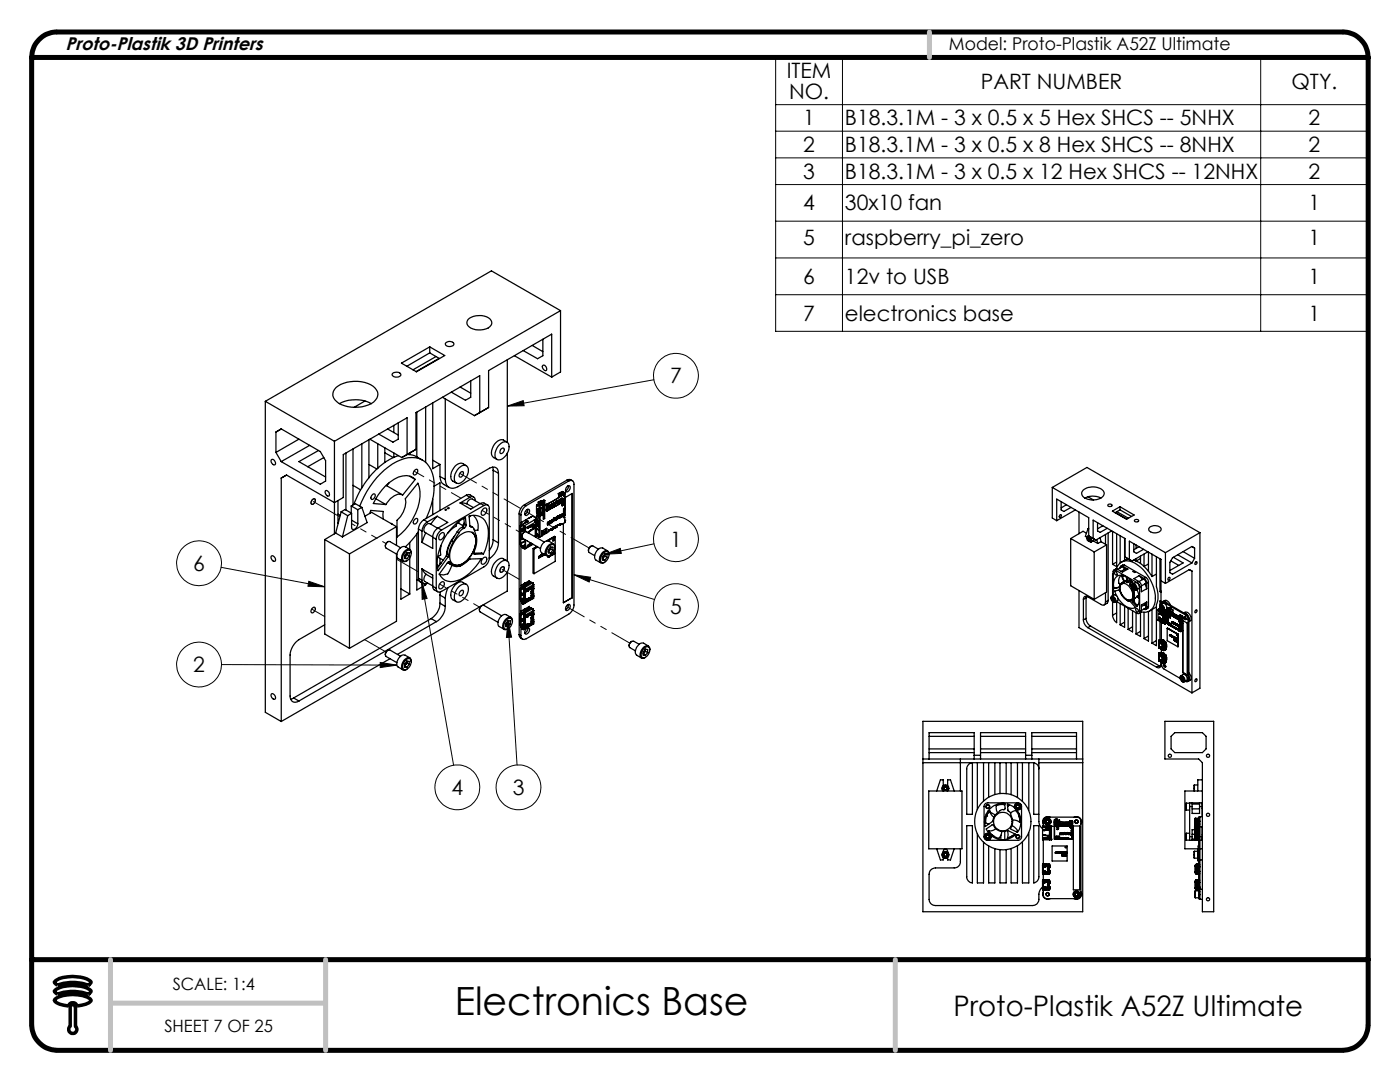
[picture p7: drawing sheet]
<svg xmlns="http://www.w3.org/2000/svg" width="279mm" height="216mm" viewBox="0 0 279 216" stroke-linecap="round" stroke-linejoin="round" font-family="sans-serif">
<defs><g id="words">
<text font-size="7.8" x="90.7" y="202.6">Electronics Base</text>
<text font-size="5.6" x="190.3" y="202.7">Proto-Plastik A52Z Ultimate</text>
<g font-size="4.2">
<text x="157" y="15.6">ITEM</text>
<text x="195.7" y="17.7">PART NUMBER</text>
<text x="257.7" y="17.7">QTY.</text>
<text x="157.5" y="19.7">NO.</text>
<text x="160.3" y="25">1</text>
<text x="168.6" y="25">B18.3.1M - 3 x 0.5 x 5 Hex SHCS -- 5NHX</text>
<text x="261.2" y="25">2</text>
<text x="160.3" y="30.4">2</text>
<text x="160.3" y="35.7">3</text>
<text x="168.6" y="30.4">B18.3.1M - 3 x 0.5 x 8 Hex SHCS -- 8NHX</text>
<text x="168.6" y="35.7">B18.3.1M - 3 x 0.5 x 12 Hex SHCS -- 12NHX</text>
<text x="261.2" y="30.4">2</text>
<text x="261.2" y="35.7">2</text>
<text x="160.3" y="42">4</text>
<text x="168.6" y="42">30x10 fan</text>
<text x="261.2" y="42">1</text>
<text x="160.3" y="48.9">5</text>
<text x="168.6" y="48.9">raspberry_pi_zero</text>
<text x="261.2" y="48.9">1</text>
<text x="160.3" y="56.6">6</text>
<text x="168.6" y="56.6">12v to USB</text>
<text x="261.2" y="56.6">1</text>
<text x="160.3" y="64">7</text>
<text x="168.6" y="64">electronics base</text>
<text x="261.2" y="64">1</text>
<text x="133.7" y="76.5">7</text>
<text x="38.6" y="113.9">6</text>
<text x="133.7" y="109.1">1</text>
<text x="133.7" y="122.5">5</text>
<text x="38.6" y="134.1">2</text>
<text x="90.1" y="158.6">4</text>
<text x="102.3" y="158.6">3</text>
</g>
<text font-size="3.7" x="13.1" y="9.9">Proto-Plastik 3D Printers</text>
<text font-size="3.5" x="189.4" y="9.9">Model: Proto-Plastik A52Z Ultimate</text>
<g font-size="3.4">
<text x="34.5" y="197.5">SCALE: 1:4</text>
<text x="32.8" y="206">SHEET 7 OF 25</text>
</g>
</g></defs>
<g fill="none" stroke="#000" stroke-width=".2">
<path d="M154.8 11.5h118.2v54.6h-118.2zM168.1 11.5v54.6M251.6 11.5v54.6M154.8 26.2h118.2M154.8 31.5h118.2M154.8 36.8h118.2M154.8 20.9h118.2M154.8 44.1h118.2M154.8 51.5h118.2M154.8 58.8h118.2M130.5 75.8l-29.3 5.2M101.2 81l3.2-1.1 .2 1.1z"/>
<path d="M44.1 113.2l20.7 3.9M61.6 116l3.2 1.1-3.3-.1zM84.2 116.2l6.3 36.5M84.2 116.2l1 3.2-1 .2zM114.5 114.7l16.1 4.9M114.5 114.7l3.4 .5-.3 .9zM120.7 110.6l3.1-1.2 .2 1zM130.5 108.5l-9.8 2.1M44.2 132.6l35 .1M75.9 132.2l3.3 .5-3.3 .5zM101.4 123.9l1.8 28.7M101.4 123.9l.7 3.2-1 .1z"/>
<circle cx="134.9" cy="75" r="4.5"/>
<circle cx="39.7" cy="112.4" r="4.5"/>
<circle cx="134.9" cy="107.6" r="4.5"/>
<circle cx="39.7" cy="132.6" r="4.5"/>
<circle cx="134.9" cy="120.9" r="4.5"/>
<circle cx="91.3" cy="157.1" r="4.5"/>
<circle cx="103.5" cy="157.1" r="4.5"/>
</g>
<path d="M10.9 197.7a6 6 0 0 1 5.2-.9 3.2 3.2 0 0 1 2.1 1 .79 .79 0 0 1-1.3 .4 10.7 10.7 0 0 0-5.5 .1l-.5-.4zM10.9 195.9a6 6 0 0 1 5.2-.9 3.2 3.2 0 0 1 2.1 1 .79 .79 0 0 1-1.3 .4 10.7 10.7 0 0 0-5.5 .1l-.5-.4zM11 199.4a7.1 7.1 0 0 1 7 0l.2 .2a1.36 1.36 0 0 1-1.1 .8l-1.7 .3a.9 .9 0 0 0-.9-.6 .9 .9 0 0 0-.8 .6 4.3 4.3 0 0 1-2.7-.9l-.1-.2zM14 204.8a.81 .81 0 0 0 0 1.2 .81 .81 0 0 0 1.1 0 .81 .81 0 0 0 0-1.2M14 201a.53 .53 0 0 1 .5-.6 .53 .53 0 0 1 .6 .6" fill="none" stroke="#000" stroke-width=".7" stroke-linecap="butt"/>
<path d="M11.4 6.4a5.1 5.1 0 0 0-5.1 5.1M267.9 6.4a5.1 5.1 0 0 1 5.1 5.1M6.3 204.5a5.2 5.2 0 0 0 5.1 5.1M273 204.5a5.2 5.2 0 0 1-5.1 5.1" fill="none" stroke="#000" stroke-width="1" stroke-linecap="butt"/>
<path d="M14 201v3.8M15.1 201v3.8" fill="none" stroke="#000" stroke-width=".7"/>
<path d="M11.4 6.4h256.5M6.3 191.5h266.7M6.3 204.5v-193h266.7v193M11.4 209.6h256.5" fill="none" stroke="#000" stroke-width="1"/>
<path d="M185.5 6.4v5.1M22 191.5v18.1M65 191.5v18.1M178.7 191.5v18.1M22 200.2h43" fill="none" stroke="#c0c0c0" stroke-width="1"/>
<path d="M101.2 81l3.2-1.1 .2 1.1zM120.7 110.6l3.1-1.2 .2 1zM114.5 114.7l3.4 .5-.3 .9zM101.4 123.9l.7 3.2-1 .1zM84.2 116.2l1 3.2-1 .2zM61.6 116l3.2 1.1-3.3-.1zM75.9 132.2l3.3 .5-3.3 .5z" fill="#000"/>
<g fill="none" stroke="#000" stroke-width=".25">
<path d="M67.1 77.3a6.5 6.5 0 0 1 7.8 .1 1.9 1.9 0 0 1-.8 3.1 6.8 6.8 0 0 1-6.9-.4 1.73 1.73 0 0 1-.1-2.8zM78.4 74.5l.4-.2a.74 .74 0 0 1 1.2 .6 1.04 1.04 0 0 1-1.8-.2zM80.1 72.5l5.7-3.3 3 1.7-5.7 3.3zM85.8 69.2v1.2M85.8 70.4l-4.6 2.7M85.8 70.4l1.9 1.1M87 71.2l-4.6 2.6M87.6 71.5l-4.6 2.7M88.3 79.3l6.4 3.6M88.9 79.6v16.1M89 68.4a1.06 1.06 0 0 1 1.6 .2 .95 .95 0 0 1-.9 .6 .95 .95 0 0 1-.8-.6zM91.8 77.2l2.1 1.3"/>
<path d="M93.4 63.7a3.7 3.7 0 0 1 4.4 0 1.05 1.05 0 0 1-.4 1.7 3.3 3.3 0 0 1-4.2-.7v-.4zM93.9 76v3.3l-1 .6-2.8-1.7M101.2 71.8v16.5M102.7 71l7.4 4.2M106.2 68.9l2.1 1.3M108.3 73a.57 .57 0 0 1 .7 .2 .57 .57 0 0 1-.2 .8l-.4-.4zM108.3 67.7v3.3l-1 .6-2.9-1.6M110.1 75.2v-8.5l-12.6 7.2v7.4M111.9 62l-13.8-8-45.1 26.1M111.9 62l-45.2 26.1M111.9 62v12.2l-1.8 1M53 80.1l13.7 8"/>
<path d="M53 80.1v62l3.1 1.9M54.1 91.8a.62 .62 0 0 1 .8 .2 .62 .62 0 0 1 0 .7h-.4l-.3-.3zM55.1 90.3v-4.1l1-.6 7.8 4.5 1.1 1.8v4.1l-1.1 .6-7.8-4.5M55.1 90.3l1 1.8M59.7 87.6l-4.6 2.7M61.8 88.9l-5.7 3.2M62.3 99.7l.4-.2a.61 .61 0 0 1 .2 .7 .61 .61 0 0 1-.7 .4l-.1-.3zM63.6 89.9l-3.9 2.2 5.3 3.1M64.6 91.3l-3.2 1.8M64.9 98l.1-.1a.72 .72 0 0 1 .7 1.1l-.5-.2-.3-.4zM66.7 88.1v18.4M67.5 99.9v4.5"/>
<path d="M67.7 80.5a6.9 6.9 0 0 1 6.4 0M69 90.4v11.4M70.4 89.6v11.2M70.4 96.8l1.6 1M72.2 97.3l-1.6 3.3M72.2 88.5v8.8M72.8 80l-2.1 1.3M73.6 95.3l-1.4 2M73.6 87.7v7.6M73.6 92.7l1.6 .9M73.8 87.6l6.4 3.7M74.3 98.7l.3-.2a.63 .63 0 0 1 .2 .8 .63 .63 0 0 1-.6 .4l-.2-.4z"/>
<path d="M75 99.5l2 1.2M75.4 93.4l-1.8 1.9M75.4 88.5v4.9M76.8 92.3l-1.4 1.1M76.8 89.4v2.9M76.8 90.3l1.7 1M77.2 96.9l3.1 1.8M77.3 85.6l2.2 1.2M77.6 96.3l-.4 .6M78.6 91.3l-1.8 1M78.6 84.9v1.4M78.6 90.4v.9"/>
<path d="M79.5 84.4v3.2l-1.1 .6-2.8-1.6M79.5 90.9l-.9 .4M81.2 90.7v-7.3l-12.7 7.3v8.6l-1.8 1-9.5-5.5-1.1 .6v48.6M81.2 90.7l-1 .6M81.3 90.7h.5M81.5 90.6l.2 .1M81.8 90.7l1.4 .5M81.8 90.4v.3M81.8 95l1.1 .7M82.8 93.8l.3-.2a.63 .63 0 0 1 .2 .8 .63 .63 0 0 1-.7 .4l-.1-.3zM82.9 95.7a3.2 3.2 0 0 0-4.2-.1 11.3 11.3 0 0 0-4.2 4.9l2.5 .2M82.9 95.7l-2.5 3.1-.3-.1a2.97 2.97 0 0 0-2.8 1.6l-.3 .4"/>
<path d="M83 89.7l-1.8 1M83 89.7l-2.8 1.6M83.2 91.2l1.1 .6M83.2 82.2v9M83.4 96.4a8.1 8.1 0 0 1-1.1 7.4 11.4 11.4 0 0 1-3.1 3.4v-3.4a4.8 4.8 0 0 0 1.7-4.3zM84.9 81.2v11.1M86.4 80.4v13.1l1.4-.8M86.4 99.6v3.1M86.4 91.8l1.4 .9M86.6 97a5.3 5.3 0 0 0-3-5.5 7 7 0 0 0-6.1 1.7 17.8 17.8 0 0 0-5.7 7.8M86.6 97a15.2 15.2 0 0 1-1.6 6.5M86.6 97l1.2-.7v5.5"/>
<path d="M87.8 95.1a2.17 2.17 0 0 0 1.8 2.2M87.8 92.7v2.4M87.8 95.1l1.1 .6M91.5 93.4a1.05 1.05 0 0 1 1-.6 1.05 1.05 0 0 1 1 .7 2.88 2.88 0 0 1-2 3 .98 .98 0 0 1-.8-1.5l.3-.8zM91.9 94.3l.3-.2a.57 .57 0 0 1 .2 .7 .57 .57 0 0 1-.7 .3v-.4zM93.1 92.9a1.66 1.66 0 0 0-2.8 .9 1.59 1.59 0 0 0 .8 2.6M93.1 98.8l.6-.1 .8 .5M93.1 98.8l-8.5 4.9M93.1 98.8l.7 .4M93.8 99.2a.66 .66 0 0 1 .7 0 .66 .66 0 0 1 .3 .7M93.8 99.2l-2 1.2M94.7 82.9l1-.6v-7.3l-12.7 7.3v7.4"/>
<path d="M97.5 81.3l-2.8 1.6M97.5 81.3l-1.1 .6M98.3 93.2l.1 .6M98.4 93.8v13.9M98.4 93.8l1.1 .6M99.5 94.4a1.09 1.09 0 0 0-.5-1.1 1.09 1.09 0 0 0-1.3 .1l-6.3 3.7a1.54 1.54 0 0 1-1.8 .2 1.54 1.54 0 0 1-.7-1.6M99.5 94.4v13.9M99.7 88.7a1.04 1.04 0 0 1 .9-.5 1.04 1.04 0 0 1 1 .6 2.85 2.85 0 0 1-1.9 3 .97 .97 0 0 1-.9-1.5l.3-.8zM100 89.6l.4-.2a.61 .61 0 0 1 .2 .7 .61 .61 0 0 1-.7 .4l-.1-.3zM101.2 88.2a1.7 1.7 0 0 0-2.8 .9 1.58 1.58 0 0 0 .8 2.6M101.2 90.4v21.5M108.7 99.9l-.3 .2"/>
<path d="M108.7 99.9v.8M108.7 99.9l-.2-.1-.3 .2M111.1 100h.1M111.3 99.9h.1M111.3 99.9v.3l-.1 .1M111.3 99.9l-.1 .1M111.4 99.8v.1M111.4 99.9h.1M111.4 99.9v.6M111.4 98.5l.2 .7M111.4 98.5l.1 .2M111.4 98.5l.1-.1 .2 .2"/>
<path d="M111.5 99.9l-.6 .2M111.5 99.9v.6M111.5 98.7l.1 .1M111.6 99.9h.1M111.6 98.8v.4M111.6 99.9v.6M111.7 99.7h.1M111.7 98.6l-.1 .2M111.7 99.7v.2M111.7 98.6l-.2 .1M111.7 99.1l-.1 .1M111.7 99.7l-.1 .1"/>
<path d="M111.7 98.6l.1 .1M111.7 99.9l-.1 .1M111.7 98.7h.1M111.8 98.3l.5-.2 .4 .2v.2M111.8 98.6v.1M111.8 98.5v.1M111.8 98.5h.1M111.8 99.8h-.1M111.8 98.3v.2M111.8 99.6v.2M111.8 99.8l.1 .1M111.8 98.3v.1"/>
<path d="M111.8 98.6h.1M111.8 99h.1M111.8 98.4v.2M111.8 98.7v.3M111.8 98.8h.1M111.9 99.9l-.3 .2M111.9 99.9v.4M112 98.4h.1M112 98.4l-.1 .6M112 98.4v.1M112 98.5v.4M112 99.5v.8"/>
<path d="M112.1 99.4h.1M112.1 98.7v.1M112.1 99.4v.4M112.1 98.7h.1M112.2 98.1h.1M112.2 98.1v.1M112.2 98.1l-.4 .3M112.2 99.4v.1M112.2 99.7l-.1 .6M112.2 99.5l-.5 .2-.1 .2M112.2 99.7v.1M112.2 99.5v.2"/>
<path d="M112.2 99.8l-.1 .5M112.3 98.3l.2 .2M112.3 98.3l-.3 .1M112.3 98.3v.1M112.3 98.2l-.3 .2M112.3 98.2l.3 .2M112.3 98.1l.4 .3M112.3 98.6v.1M112.3 98.1v.1M112.3 98.4v.2M112.3 98.4l-.3 .1M112.3 98.6l-.2 .1"/>
<path d="M112.4 99.6v.1M112.4 99.6l.1 1M112.4 99.6l-.2 .1M112.4 99.7l-.2 .1M112.4 99.7l-.1 .8M112.4 99.6v1M112.5 98.5a14.8 14.8 0 0 1-4 2.3M112.5 98.5v.1M112.5 98.6a13.1 13.1 0 0 1-4 2.3v-.8M112.5 99h.1M112.6 99h-.1M112.6 98.4h.1"/>
<path d="M112.6 98.7v.3h-.1M112.6 98.9l.1 .1M112.7 98.4h.1M112.7 99.1h.1M112.7 98.6l-.2 .1v.3M112.7 99v.1M112.7 98.5l-.2 .1M112.7 98.5v.1M112.7 99v2.7l.1-.1M112.7 99h-.2M112.7 98.4v.2M112.7 99v2.6h.1"/>
<path d="M112.7 99.3l1.5-.8v20.8l-1.8 1M113.1 97.1l.6-.2a.81 .81 0 0 1-.7 1.2l-.1-.3zM113.1 95.8l.6-.1 .6 .2M113.1 95.8l.4 .2M113.1 95.8l-8.4 4.9M113.5 96.9l-.2 .6-.4 .4M113.5 96a.64 .64 0 0 1 .8-.1 .64 .64 0 0 1 .2 .7v24.1a2.23 2.23 0 0 1-1 1.9l-8.5 4.9a.65 .65 0 0 1-.7 0 .65 .65 0 0 1-.3-.7M113.5 96l-8.5 4.9M210 97.3l6.9-4 22.6 13M210 97.3l22.6 13M210 97.3v6.1l.9 .5M216.1 97.8a3 3 0 0 1 4.2 .4 1.2 1.2 0 0 1-1.1 1.4 3 3 0 0 1-3.2-.8l-.1-.6z"/>
<path d="M216.5 99.4a3.4 3.4 0 0 1 3.2 0M217.1 99.1l1.1 .7M54.1 111l.1-.1a.72 .72 0 0 1 .7 1.1l-.5-.2-.3-.4zM64.8 107.7l4.9 2.8M64.8 107.7v18.8l4.9 2.9M67 106.4l-2.2 1.3M67 106.4l1.3 .7M67.5 102.6l.4 .2M68.1 102.1l1.3 .8M68.1 102.1l-1.1 4.3M68.1 102.1l.8-.4 1.3 .7M69.4 102.9l-1.1 4.2"/>
<path d="M69.7 110.5v18.9M70.1 101v1.4M70.1 101l1.3 .7M70.1 101l.8-.5 1.3 .7M70.2 102.4v3.1a.75 .75 0 0 0 .8 0 .75 .75 0 0 0 .4-.7v-.3M70.2 102.4l-.8 .5M70.2 103.8l1.2 .7M71.4 101.7v2.8M72.2 101.2l1.1 3.1-5 2.8M72.2 101.2l-.8 .5M72.8 103l1.4-.8 4.9 2.9M73.8 102.5l.2-.7 2.5 .3v1.5"/>
<path d="M77.4 108.1l-.4 .4-.1 .5M78 104.5l.2 .1M79.1 105.1l-9.4 5.4M79.1 105.1v3.7M79.1 110.6v13.4l-9.4 5.4M79.9 109.3l-2.1-1.2a.86 .86 0 0 0-.8 1.3l2.2 1.2M80 111.8v7.8l1.8-1.1M80 117.5l1.8 1M81 110.1a.59 .59 0 0 1 .6-.3 .59 .59 0 0 1 .5 .6l-.1 .3a1.27 1.27 0 0 1-1.5 1.2l-.1-.2a1.65 1.65 0 0 1 .6-1.6zM81 110.9l-.2 .3M81 110.9l-.2 .3 .4 .3M81.2 110.3l-.2 .6"/>
<path d="M81.2 110.3v.4M81.2 110.7l.5 .2M81.2 110.7l-.2 .2M81.7 110.9v-.6h-.5l-.4 .5v.6l.4 .1M81.7 110.9l-.5 .6M81.8 108.3v1.3M81.8 111.3v7.2M81.8 109.6l-.9-.5a1.57 1.57 0 0 0-1.5 2.3l1 .6M82.1 110.4v-.1a.65 .65 0 0 0-.4-.7 .65 .65 0 0 0-.8 .3l-.3 .2a1.45 1.45 0 0 0-.2 1.9l.8-.1M82.8 103.6l.3-.2a.63 .63 0 0 1 .2 .8 .63 .63 0 0 1-.7 .4l-.1-.4zM83.2 106.5v11.2l1.7-1M83.2 115.7l1.7 1"/>
<path d="M83.5 106.1l-1.3 1.7-1.3 1.3M83.5 115.4v.2a1.39 1.39 0 0 0 1 .9M83.5 105.6l.7 .4M83.5 115.4l.7 .4M83.5 105.6v9.8M84.2 113.5l.8 1.1M84.2 115.8a.66 .66 0 0 0 .4 .7 .66 .66 0 0 0 .7-.2M84.2 113.5l2.2 1.3v2.2M84.2 106v2.2M84.2 113.5v2.3M84.6 103.7a2.39 2.39 0 0 0-1.1 1.9M84.6 103.7l.7 .4"/>
<path d="M84.9 116.5v.2M85 106.3l-.8 1.9M85 114.6l-.2 .3a.97 .97 0 0 0 0 1.1l1.6 .9M85 114.6l1.4 .8M85.3 104.1a2.25 2.25 0 0 0-1.1 1.9M86.4 117l.1 .6 .8 .5M86.4 107.2v2.2l-2.2-1.2M86.4 107.2l.7 .4M86.4 117l.7 .4M87.1 107.6v9.8M87.2 103l-1.2 1.6M87.2 103l2.2 1.2-2 1.2"/>
<path d="M87.2 103l-1.9 1.1M87.2 112.7l.3 .2M87.3 105.4l-1.5-.9a1.15 1.15 0 0 0-1 1.7l1.6 .9M87.3 111.1l1.1 .7M87.4 105.4a2.11 2.11 0 0 0-1 1.8M87.4 105.4l.7 .4M87.8 111.4v1.2M87.8 118.7v1.7M87.8 118.7l1.1 .6M87.9 118.1l-.1 .6M87.9 106.5l.6-.2a.95 .95 0 0 1-.8 1.4l-.1-.1a1.07 1.07 0 0 1 .3-1.1zM87.9 116.3l.6-.2a.92 .92 0 0 1-.8 1.4l-.1-.7z"/>
<path d="M88 108.9l-.1 1v.8l-.6 .4M88.1 112.3l-.8 .8M88.1 105.8a2.23 2.23 0 0 0-1 1.8M88.9 119.3v1.7M89.1 110.9l.3 .2M89.1 110.9l-1.8 2.4M89.2 110.5l-.1 .4M89.2 110.5l.4 .2M89.3 112.3l.3-.2a1.82 1.82 0 0 0 3 .4l1.1-1h2.3a8.7 8.7 0 0 1-5.5 4.5 2.52 2.52 0 0 1-2.8-1.5zM89.3 112.3l.6 .3M89.4 101.4h.3l-.3 .1zM89.4 117.3l-.3 .8-.2 1.2"/>
<path d="M89.5 112.1l.5 .5M89.5 112.1l.5 .6M89.6 110.7l-.2 .4M89.6 112.1l.2 .1M90 112.7l.4 .2M90.1 107.9a5.8 5.8 0 0 0-.9 2.6M90.1 107.9l.4 .2M90.2 112.7l-.5 1.3a1.48 1.48 0 0 1-2 .6M90.5 108.1a5.8 5.8 0 0 0-.9 2.6M90.5 112.6h.1M90.7 106.9a6.4 6.4 0 0 0-1.6 3.9M91.2 104.4a.96 .96 0 0 1-.8 1l-1 1"/>
<path d="M91.3 106.1l.3 .2M91.3 106.1l-1.2 1.8M91.3 104.2l1.1 .7M91.3 107.2a2.54 2.54 0 0 1 3-.9 2.81 2.81 0 0 1 .3 3.4 4.7 4.7 0 0 1-3.3 3.1 1.64 1.64 0 0 1-1.6-2.1l.5-1.8zM91.5 104.1l.2 .4M91.5 117.1a1.05 1.05 0 0 1 1-.6 1.05 1.05 0 0 1 1 .7 2.74 2.74 0 0 1-2.2 3 1.33 1.33 0 0 1-.5-1.9zM91.6 106.3l-1.1 1.8M91.7 113h.1M91.8 100.4l1.3 .1M91.8 100.4l2.1 1.2 2-1.1M91.8 112.9v.1M91.9 118l.3-.2a.59 .59 0 0 1 .2 .7 .59 .59 0 0 1-.7 .3v-.4z"/>
<path d="M92.3 105.2l-.5 .2-.5 .7M92.3 105.2l.3 .2M92.3 112.7l-.5 .3M92.4 104.9l.1 .1M92.6 103.4l.1 1.1M92.6 105.4l-.5 .3-.5 .6M92.6 104.4l-.2 .5M92.7 104.5l-.1 .3-.3 .4M92.7 104.5l.3 .2M93 104.7v.4l-.4 .3M93 104.7l-.1-1.4a10.6 10.6 0 0 0-5.5 10.6l2-2.8M93.1 116.6l-.7-.4a1.5 1.5 0 0 0-1.8 .9 1.94 1.94 0 0 0-.3 2.6l.8 .4"/>
<path d="M93.1 100.5l.2-.3a.92 .92 0 0 1 1-.6l1.5 .9M93.1 100.5l1.4 .8M93.8 104.9l.5 .3M93.8 105l.3 .1M93.8 105l.1 .1M93.9 102.9l-.2 .3M93.9 105.1l-.1-.2-.2-1.9a2.87 2.87 0 0 1 3.8 2.6 9.1 9.1 0 0 1-.9 4.9M93.9 105.1h.2M94.1 105.1l.2 .1 .3 .4a4.9 4.9 0 0 1 .5 2.4l-.5 2.1a.3 .3 0 0 0-.1 .3 .3 .3 0 0 0 .3 .2M94.2 106.2h.1M94.2 106.2a1.74 1.74 0 0 1 .8 1.7M94.5 102.8a3 3 0 0 1 .9 3h-.7"/>
<path d="M94.5 110.4l1.6-.1 .4 .2M94.6 110.5l.2 .1M95 107.9a5.4 5.4 0 0 1-3.2 4.8l-.5 .1-.8-.2M95.9 100.5l.6-.2 .9 .5M95.9 100.5l.7 .4M96.4 101.6l.4-.2h.2a.93 .93 0 0 1-.8 1.4 .82 .82 0 0 1 .2-1.2zM96.4 111.4l.4-.2h.2a.92 .92 0 0 1-.8 1.4 .77 .77 0 0 1 .2-1.2zM96.5 110.5l-1.7 .1M96.6 100.9a.64 .64 0 0 1 .8-.1 .64 .64 0 0 1 .2 .7v9.8a2.11 2.11 0 0 1-1 1.8l-8.5 4.9a.64 .64 0 0 1-.7 .1 .64 .64 0 0 1-.3-.7M96.6 100.9l-8.5 4.9M97.6 111.4h.1M97.7 111.4h-.1"/>
<path d="M98.4 107.7l-.3 1.3-.5 .9M98.4 107.7l1.1 .6M99.5 108.3a4.1 4.1 0 0 1-1.8 3.1M99.7 112.4a1.03 1.03 0 0 1 1-.6 1.03 1.03 0 0 1 .9 .7 2.85 2.85 0 0 1-1.9 3 .99 .99 0 0 1-.9-1.4l.3-.9zM100 113.3l.4-.2a.63 .63 0 0 1 .2 .7 .63 .63 0 0 1-.7 .4l-.1-.3zM101.2 111.9l-.7-.4a1.53 1.53 0 0 0-1.8 .9l-.5 .8a1.43 1.43 0 0 0 1 2.2M101.2 114.1v3.8l-4.9 2.9M103.6 102.6l.4 .1M103.6 102.6v24M103.7 119.5h.1M103.7 118.4l.1 .1M103.7 117.6h.1"/>
<path d="M103.7 119.5l.1 .1M103.7 118.6h.1M103.7 118.4h.1M103.7 117.5v.9M103.8 119.5v.1M103.8 118.5l-.1 1M103.8 108.4l.1 .1M103.8 117.5l-.1 .1M103.8 117.5h.1M103.8 117.4l-.1 .1M103.8 117.4v.1M103.8 117.4h.1"/>
<path d="M103.8 118.6h-.1M103.8 118.6h.1M103.8 119.6h.1M103.8 118.5h.1M103.8 105.1v3.3M103.8 105.1h.1M103.8 108.4h.1M103.9 105l-.1 .1M103.9 117.5h.1M103.9 118.5h.1M103.9 119.6h.1M103.9 117.5v2.1"/>
<path d="M103.9 108.5l.2 .5M103.9 105h.1M103.9 117.4h.1M103.9 119.6v.1M103.9 117.4l.1 .1M103.9 108.4l.1 .1M103.9 117.3v.1M103.9 119.7h.1M103.9 119.7l.2 .4M103.9 105.1v3.3M103.9 119.7l.3 .4M104 105l-.1 .1"/>
<path d="M104 117.3h-.1M104 117.3l-.1 .1M104 108.9h.1M104 116.8h.1M104 104.3h.1M104 108.5l.2 .5M104 108.5h-.1M104 102.7v2.1M104 108.8v8.5M104 119.7v2.7M104 117.4v.1M104 117.4h.1"/>
<path d="M104 117.5h.1M104 117.5h-.1M104 118.5h-.1M104 118.5h.1M104 118.5l-.1 .1M104 119.5l-.1 .1M104 119.6v.1M104 119.7h.1M104 119.6h.1M104 117.5v2.1M104 119.7l.2 .4M104.1 104.7l-.3 .3v3.5l.4 .8 .5 .2 .2-.1"/>
<path d="M104.1 104.7h.1M104.1 119.9l-.1 .1M104.1 118.7h.1M104.1 118.4h.1M104.1 104.8h.1M104.1 109l.1 .2M104.1 105.8v.1M104.1 105.9h.1M104.1 105.9l.1 .1M104.1 107.4h.1M104.1 107.6h.2M104.1 118.4l.1 .1"/>
<path d="M104.1 118.6l.1 .1M104.1 118.5h.1M104.1 118.4v.1M104.1 118.6v.1M104.1 118.6h.1M104.1 118.4l-.1 .1M104.1 104.8l-.2 .2M104.2 107.2l-.1 .4M104.2 117.2h.1M104.2 118.5h.1M104.2 118.7h.1M104.2 118.5l-.1 .1"/>
<path d="M104.2 118.7l.4-.2-.4 .2M104.2 117.2l-.3 .1M104.2 117.2l-.2 .1M104.2 104.8h.1M104.2 109l.1 .1M104.2 117.3h.1M104.2 118.4v.1M104.2 104.8l-.2 .2M104.2 107.3l.1 .2M104.2 109h-.1M104.2 118.5l-.1 .2M104.2 117.3l-.2 .1"/>
<path d="M104.2 117.3l.3 .1M104.2 104.8l.4 .2M104.2 109.2l.4 .2M104.2 104.7l.4 .2M104.2 117.3h.2M104.2 117.3l-.2 .2M104.3 117.2h.1M104.3 117.2l-.1 .1M104.3 107.4a.86 .86 0 0 1 .8-1.3l3.5 2.1M104.3 107.4l3.6 2.1M104.3 105.6l-.1-.1 .1 .3M104.3 104.8l.3 .2"/>
<path d="M104.3 105.8l.5-.2-.7 .3M104.3 105.6v.2M104.3 107.4v.1M104.3 107.5l-.2 .1M104.3 109.1l.4 .2M104.3 109.1l-.1 .1M104.3 104.8l-.3 .2M104.4 117.3l.1 .1M104.4 117.3h.1M104.4 104.8l-.5 .3M104.4 117.2l.1 .1M104.4 117.2h.1"/>
<path d="M104.4 117.2v.1M104.5 117.4h.1M104.5 107.5l-.2 .1M104.5 116.6h.1M104.5 116.5v.1M104.5 119.3v.1M104.5 119.2h.1M104.5 119.4h.1M104.5 119.3h.1M104.5 116.6v.3M104.5 119.2v.1M104.5 119.4l.1 .2"/>
<path d="M104.5 116.6l.1 .1M104.5 119.3l-.5 .3M104.5 119.4l-.5 .3M104.5 117.3h.1M104.5 117.3v.1M104.6 116.5h-.1M104.6 117.3l.1 .4M104.6 117.3h.1M104.6 117.4v.2M104.6 117.4h.1M104.6 116.5l-.1 .1M104.6 116.5h.1"/>
<path d="M104.6 119.2h.1M104.6 117.3v.1M104.6 117.7v.1M104.6 117.7h.1M104.6 116.7h.1M104.6 119.2h-.1M104.6 116.7v.2M104.6 117.7v2.7M104.6 118.5l-.4 .2M104.6 119.9l-.3 .2M104.6 119.8l-.4 .3M104.6 105l.2 .3"/>
<path d="M104.6 104.9l.3 .4M104.6 117.8h.1M104.6 117.6v.1M104.6 117.6h.1M104.6 116.9h.1M104.6 117.8h.2M104.6 117.6l.1 .1M104.6 117.8v2.5M104.6 116.9l-.4 .3M104.6 116.9l-.2 .1M104.7 109.3h.1zM104.7 116.6l-.1 .1"/>
<path d="M104.7 116.5l-.1 .2M104.7 116.5v.1M104.7 100.7a2.33 2.33 0 0 0-1.1 1.9M104.7 106.2l-.4 .3-.2 .6M104.7 109.3l-.1 .1M104.7 100.7l.3 .2M104.7 117.7v2.6M104.7 117.7h.1M104.7 117.7l.1 .1M104.7 116.4h.1M104.7 116.4h.2M104.7 116.4l-.1 .1"/>
<path d="M104.7 116.4l.1 .1M104.8 105.2l-.6 .3-.1 .4M104.8 117.8h.1M104.8 117.8v2.5M104.8 107.7v1.7h-.2M104.8 105.3v.8M104.8 105.3l-.5 .3M104.8 105.7l-.6 .3M104.8 107.9l-.9 .5M104.8 108.8l-.5 .3M104.8 108.7l-.6 .3M104.8 108l-.8 .5"/>
<path d="M104.8 116.8l-.2 .1M104.8 116.5h.1M104.8 116.8h.1M104.8 116.8l-.5 .4M104.8 116.5l-.1 .1M104.8 116.5h-.1M104.9 105.3v.8M104.9 107.7v1.7M104.9 117.8l.1 .2M104.9 116.5h.1M104.9 116.8h.1M104.9 119.7l.1 .3"/>
<path d="M104.9 116.5v.3M104.9 103.8l.5 .2M104.9 103.9l.2 .1M105 117.7l-.1 .1M105 116.7h.1M105 116.7l-.1 .1M105 119.7h-.1M105 104l-.2 .2M105 104l.1 .1M105 117.7l.1 .1M105 117.7v.3M105 119.7v.3"/>
<path d="M105 118h.1M105 119.7h.1M105 120h.1M105 100.9a2.49 2.49 0 0 0-1 1.8M105 101.8l.6-.2a.79 .79 0 0 1-.8 1.2l-.1-.5zM105 104l.2 .1M105 104h.1M105.1 116.8h-.3M105.1 116.8h.1M105.1 117.8v.2M105.1 119.7v.3M105.1 104l.1 .1"/>
<path d="M105.1 104h-.1M105.1 119.6l-.2 .1M105.1 117.7l-.2 .1M105.1 117.7h.1M105.1 117.8h.1M105.1 119.6h.1M105.1 119.7h.1M105.1 117.6h.1M105.1 119.5h.1M105.1 117.6v.1M105.1 119.5v.1M105.1 117.5v.1"/>
<path d="M105.1 117.5h.1M105.1 119.9h.1M105.1 118h.1M105.1 117.7v.3M105.1 119.6v.3M105.1 117.7v.1M105.1 117.5l.1 .1M105.1 117.8l.1 .1M105.1 119.6v.1M105.1 119.9v.1M105.1 119.8h.1M105.1 117.9h.1"/>
<path d="M105.1 119.8l.1 .1M105.2 117.5h.1M105.2 118h.1M105.2 116.7h.1M105.2 116.6h.1M105.2 119.5h.1M105.2 119.9h.1M105.2 119.7h.1M105.2 116.7l-.1 .1M105.2 119.7h-.1M105.2 116.6v.1M105.2 116.6l-.2 .1"/>
<path d="M105.2 117.9v.1M105.2 117.6h.1M105.2 117.9h.1M105.2 119.8h.1M105.2 117.5v.1M105.2 119.8v.1M105.2 116.7l-.2 .1M105.2 104.1h.1M105.2 119.6v-.1l.1 .1M105.2 109h.1M105.3 108.9v.1M105.3 109h.1"/>
<path d="M105.3 107.9v.1M105.3 105.3h.1M105.3 105.4h.1M105.3 104.1l-1.2 .6M105.3 104.1h.1M105.3 116.6l-.1 .1M105.3 116.7h-.1M105.3 116.6h.1M105.3 119.6l-.1 .1M105.3 119.6h.1M105.3 116.6v.1M105.3 105.3v.1"/>
<path d="M105.3 108.9h.1M105.3 108.8v.1M105.3 108.8h.1M105.3 106.3h.1M105.3 101.6l-.1 .6-.5 .4M105.3 104.1l-1.1 .6M105.4 104l-.1 .1M105.4 116.4h.1M105.4 116.5h-.1M105.4 104v.1M105.4 116.4l-.1 .1M105.5 119.5l-.4 .2"/>
<path d="M105.5 117.6l-.4 .2M105.5 117.6l.1 .1M105.5 119.5l.1 .1M105.5 119.5h.1M105.5 117.5v.1M105.5 117.5v-.1l-.4 .3M105.5 119.3v.2M105.5 117.5l.1 .1M105.5 117.5l-.4 .2M105.5 119.4l-.2 .2M105.6 116.3l.1-.1zM105.6 116.3h.1"/>
<path d="M105.6 116.3h-.2M105.6 116.3l-.2 .1M105.6 119.3h.1M105.6 117.4h.1M105.6 117.7h.1M105.6 119.6h.1M105.6 117.4l-.4 .2M105.6 119.3l-.4 .2M105.6 119.6l-.4 .2M105.6 117.7l-.4 .2M105.6 119.5v.1M105.6 117.6v.1"/>
<path d="M105.6 117.6h.1M105.6 119.5h.1M105.6 117.4v.2M105.6 119.3v.2M105.7 116.2v-.3l-1.7 .9M105.8 116.2h.1M105.8 116.2l-.6 .4M105.8 105.1l-.5 .2M105.8 105.1l.1 .1M105.9 105.8l.1 .1M105.9 108.4h.1M105.9 108.3l-.6 .5"/>
<path d="M105.9 105.7h.1M105.9 116.2h.1M105.9 116.2l.3 .1M105.9 105.2l-.6 .2M105.9 105.7l-.6 .6M105.9 116.2l-.6 .4M106 103.2l-.6 .2M106 103.2h.1M106 108.4l-.7 .6M106 105.9l-.6 .4M106 105l-.7 .3M106 105l-.2 .1"/>
<path d="M106 118.1v.3M106 117.2h.1M106 117.7h.1M106 118.4h.1M106 118.7h.1M106 119.2h.1M106 117.2v.5M106 118.7v.5M106 108.4h.1M106 119l.2 .1M106 118.9h.1M106 119.1h.1"/>
<path d="M106.1 118.2h.1M106.1 117.3h.1M106.1 117.3l.2-.1v.1M106.1 118l-.1 .4M106.1 118.9l.1 .2M106.1 118.9h.1M106.1 118.3h.1M106.1 118h.1M106.1 119.1h.1M106.1 117.2h.1M106.1 118l-.1 .1M106.1 117.2h-.1"/>
<path d="M106.1 117.3l.2 .1-.3 .2 .3-.1M106.1 118.3l-.1 .1M106.1 119.1l-.1 .1M106.2 117.2h.1M106.2 117.2l-.1 .1M106.2 119.1h.1M106.2 118.2l-.1 .1M106.2 118h.1M106.2 118.2h.1M106.2 118.6h.1M106.2 118v.2M106.2 117.3v.1"/>
<path d="M106.2 116.3l.2 .4M106.2 116.3h.1M106.2 105.6h.1M106.2 104.8h.1M106.2 104.8l.1 .1M106.2 116.3l-1.6 1M106.3 104.8l.1 .1M106.3 117.5h.1M106.3 117.4h.1M106.3 105.6h.1M106.3 118.6h.1M106.3 118.6l.1 .2"/>
<path d="M106.3 104.8v.1M106.3 117.4v.1M106.3 108.5l-1.4 .9M106.3 104.9l.1 .5-.5 .3M106.3 117.3h.1M106.3 117.3l.1 .1M106.3 104.9l-.4 .3M106.3 117.3l-.1 .1M106.4 118.8v.2M106.4 118.8h.1M106.4 108.6l-1.6 .9M106.4 117.2l-.3 .1"/>
<path d="M106.4 118.8l-.3 .1M106.4 116.7h.1M106.4 117v.2M106.4 117h.1M106.4 117.5h.1M106.4 117.4v.1M106.4 119.3l-1.7 1.1M106.4 117.4h.1M106.4 118.5h.1M106.4 118.4v.1M106.4 119.3l-.1 .2M106.4 119h.1"/>
<path d="M106.4 119.3h.1M106.4 116.7v.3M106.4 117.5v1M106.4 119v.3M106.4 118.5l-.4 .2M106.4 116.7l-1.7 1M106.4 119l-.2 .1M106.4 117.5l-.4 .2M106.4 117l-.2 .2M106.4 119.3l-1.6 1M106.4 109.5v4.9l.2 .1M106.4 109.5l.2 .1"/>
<path d="M106.5 104.7l.1 .1M106.5 104.7h.1M106.5 105.2h.1M106.5 117.4l-.1 1.1M106.5 117.4l-.1 .1M106.5 104.7v.7M106.5 105.6l-.5 .3M106.5 104.7l-.5 .3M106.6 105.2h.1M106.6 104.8v.4M106.6 109.6v4.9M106.6 105.4l-.1 .2"/>
<path d="M106.6 105.4l-.1-.1-.1 .2 .1 .1M106.6 105.2v.2M106.6 103.8v.1M106.6 103.9l.2 .3M106.6 103.8l-2 1.1M106.8 104.2l.1 .1M106.8 104.7h.1M106.8 107h.1M106.8 104.2l-1.9 1.1M106.8 104.2h.1M106.8 105.4v1.6M106.9 105.4h-.1"/>
<path d="M106.9 104.6h.1M106.9 104.6l.1 .1M106.9 104.6l-.1 .1M106.9 103.8l.1 .2M106.9 103.8h.1M106.9 104.3h.1M106.9 104.3v.3M106.9 103.8l-.2 .1M106.9 104v.3M106.9 106.9v.1M107 104.7h-.1M107 104.7v2.5"/>
<path d="M107 105.3l-.1 .1M107 106.9l-.1 .1M107 104.1l-.1 .5M107 104l-.2 .1M107.1 103.4v.1M107.1 103.6h.1M107.1 105.6l.4 .1M107.1 103.4l-.8-.4-2.3 1.3M107.1 103.5l-.5 .3M107.1 100.9l.1 .8h-.1M107.1 101.7l.1 .6M107.1 103v.4"/>
<path d="M107.1 103.5l.1 .7M107.1 104.2v1.2l.4 .3M107.1 105.6v1.3h.1M107.1 103.6l-.4 .3M107.1 104.9l.1 .1M107.1 103l.3 .2M107.1 103l.3 .1M107.1 104.2l.1 .1M107.1 103.5v.1M107.1 104.9l.4 .2M107.1 101.6v.1M107.1 104.2h.1"/>
<path d="M107.1 105.5v.1M107.1 105.5l.4 .2M107.1 102.3v.7M107.1 105.5h.1M107.1 101.6l.1 .1M107.1 101.6h.1M107.2 100.7l.5 .2M107.2 109l-.8 .5M107.2 100.7l.4 .2M107.2 100.7v.3l-.1-.1M107.2 100.9h-.1M107.2 104.2h.1"/>
<path d="M107.2 102.3h.1M107.2 105h.2M107.2 104.3h.1M107.2 106.9h.1M107.2 104.4h.2M107.2 102.3l.2 .1M107.3 106.6l-.1 .1M107.3 104h-.1M107.3 102l.1 .1M107.3 103.9v.1M107.3 104h.1M107.3 109.1l-.7 .5"/>
<path d="M107.3 106.6l.1 .1M107.3 102.1h.1M107.3 102l-.1 .1M107.3 105l.2 .1M107.4 104h-.1M107.4 107h.1M107.4 102.1v1.1M107.4 104l.1 1.1M107.4 106.7v.3M107.4 106.7l-.2-.1 .2 .4M107.4 102.1l-.2-.1v.3M107.4 104l-.2-.1v1.1"/>
<path d="M107.4 107l.2 .1M107.4 100.2l.2 .1M107.4 100.2v.6M107.5 100.8l.2 .1M107.5 111.2l.1-.1zM107.5 103h.1M107.6 100.9h.2M107.6 101.5h.2M107.6 103h.2M107.6 107.1h.2M107.6 100.6l.3 .2-.2 .1M107.6 100.6l.1-.1 .3 .2"/>
<path d="M107.6 100.3v.3M107.6 100.9v.6M107.6 103v4.1M107.6 101.5l-.1 1.5M107.6 111.1h.1M107.6 102.9h.1M107.6 101.5v1.4M107.6 102.9l-.1 .1M107.6 110.9h.1M107.6 110.9v.4h-.1M107.7 102.9h.1M107.7 101.5v1.4"/>
<path d="M107.8 100.5h.1M107.8 111h.1M107.8 100.9v.6M107.8 103v4.1M107.8 100.5l.2 .1M107.8 110.9v.1M107.8 110.9l-.1 .1M107.8 101.5l-.1 .4M107.8 111l.1 .1M107.8 102.7v.1M107.8 101.5h.1M107.8 102.8v.1"/>
<path d="M107.8 101.5l-.1 .8M107.8 102.8h.1M107.9 110.8h.1M107.9 111.1h.1M107.9 110.8l-.1 .2M107.9 100.1l-.3 .2M107.9 100.1l.3 .2M107.9 100.1v.3M107.9 102.8h.1M107.9 100.4l-.1 .1M107.9 100.4l.2 .2M108 110.7l-.2 .3"/>
<path d="M108 111.1h-.1M108 110.8h-.1M108 100.6l.1 .2M108 110.7l.1 .3M108 110.7v.1M108 111v.1M108 111h.1M108 111l-.1 .1M108 110.7h.1M108 100.7l.1 .2M108 100.8l.1 .1M108 110.7v.3"/>
<path d="M108 100.7v.1M108 100.8l-.2 .1M108 100.8h.1M108.1 111l-.1 .1M108.1 100.8v.1M108.1 102.4v.1M108.1 102.5h.1M108.1 102.5l-.2 .3M108.1 102.4h.1M108.1 102.5l-.4 .2M108.1 102.4l-.4 .2M108.1 110.8h.1"/>
<path d="M108.1 110.9h.1M108.1 110.7l.1 .1M108.1 110.7h.1M108.1 100.6l.1 .2M108.1 106.1h.1M108.1 100.6h-.1M108.1 106.5h.1M108.1 106.9h.1M108.2 110.8l-.1 .1M108.2 110.9h.1M108.2 106.4h-.1M108.2 106.9h.1"/>
<path d="M108.2 106v.9M108.2 110.6l-.1 .2M108.2 110.8h.1M108.2 110.6l.1 .3M108.2 106.9v-1l-.1 1-.3 .2M108.2 110.6h.1M108.2 102.6h.1M108.2 110.7v.1M108.2 110.6l-.1 .1M108.2 110.8v.1M108.2 100.8h.1M108.2 100.7h.1"/>
<path d="M108.2 101.2h.1v1.5M108.2 100.3v.4M108.2 101.2v.1M108.2 102.4v.3M108.2 110.7h.1M108.2 101.2l-.4 .3M108.2 101.3l-.4 .2M108.2 101.3l-.1 1.1M108.2 102.4l-.1 .1M108.3 110.9h.1M108.3 100.5v.2M108.3 110.9h-.1"/>
<path d="M108.3 100.5h.2l-.2 .1M108.3 100.7h-.1M108.3 100.5v.1M108.3 100.7h.1M108.3 100.6v.1M108.3 100.7l-.2 .1M108.3 102.4l-.1 .1 .1 .1M108.3 110.6h.1zM108.3 102.7l-.5 .3M108.3 102.7l-.6 .2M108.4 105.9l.5-.3v.7l-.5 .3zM108.4 106.3h.1"/>
<path d="M108.4 106.4h.1M108.4 106.3l.1 .1M108.4 106.5v.1M108.4 110.6h.1M108.4 105.8v.5M108.4 106.4v.1M108.4 102.4h.1M108.4 102.8l.2 .1M108.4 102.5l.1 .1M108.4 103.2h.1M108.4 103l.1 .1M108.4 102.9h.2"/>
<path d="M108.5 100.6h.1M108.5 102.4l.2 .1-.2 .1M108.5 100.1l-.5-.2-.6 .3M108.5 100.1l-.3 .2M108.5 101.2l.2-.1v2.4l-.3 .1zM108.5 110.6l.1 .1M108.5 106.4h-.1M108.5 103.1v.1M108.5 110.7h.1M108.5 110.6h.1M108.5 103.2l-.1 .3M108.5 102.6h-.1"/>
<path d="M108.6 110.7h.1M108.6 103.2l-.2 .3h.3M108.6 102.9l-.1 .2M108.7 102.6l-.3 .1M108.7 103l-.1 .2M108.7 106.1l.1 .1M108.7 106.2h.1M108.8 106.1l-.4 .2M108.8 106.2h.1M108.8 105.6v.7M108.8 106.3h.1M108.8 106.2l-.4 .3"/>
<path d="M108.8 106.3l-.4 .3M109 101.7h.1M109 101.7l.1 .1M109 102h.1M109 105.5l.1 .8M109 101.8h.1M109 105.7h.1M109 106.2h.1M109 105.9h.1M109 106.3h.1M109 105.8h.1M109.1 105.4l-.1 1-.8 .5"/>
<path d="M109.1 102h.1M109.1 106.3h.1M109.1 105.6h-.1M109.1 100.8l-.1 1.2h.1M109.1 100.8v.1M109.1 100.9l-.1 .8M109.2 101.6h.1M109.2 101.6l-.1 .2M109.2 101.6l-.2 .1M109.3 104.5h.1M109.3 101.2v.1M109.3 101h.1"/>
<path d="M109.3 100.8h.1M109.3 104.2v.3M109.3 100.8l.1-.1v.3M109.3 100.8h-.2M109.3 100.8l-.2 .1M109.3 100.8l-.1 .8M109.3 100.7v.3M109.3 101l.1 .1M109.3 101v.1M109.4 110.9h.1M109.4 101.1v.1M109.4 110.9v.1"/>
<path d="M109.4 110.9v.3M109.4 101.1h-.1M109.4 101.2l-.1 .2v-.1M109.4 111.1h.1M109.4 111v.1M109.4 101.2l-.1 .1M109.4 111.2h.1M109.4 104.1v.1M109.5 104.5l-.2 .2M109.5 110.9h.1M109.5 104.1v.4M109.5 104.5h.1"/>
<path d="M109.5 104.3l-.2 .1M109.5 110.9l-.1 .1M109.5 110.9l-.1 .2M109.5 104.2l-.1-.1-.1 .2v.5l.2-.3M109.5 100.9l.1 .3M109.5 104.2v.1M109.5 105.8h.1M109.5 110.9l-.1 .3M109.5 104.2v.3M109.5 105.8v.3l-.4 .2M109.6 101.1l-.2 .1M109.6 100.9h.1"/>
<path d="M109.6 110.9l.1 .1M109.7 111h.1M109.6 100.9v.2M109.6 105.8h-.1M109.6 105.8l.4-.3-.4 .3M109.6 109a.63 .63 0 0 1 1.1 0 1.62 1.62 0 0 1-1.3 1.9 1.07 1.07 0 0 1 0-1.6zM109.6 104.3h.1M109.6 109.8l-.2 .2M109.6 101.1v.1M109.6 109.8l-.2 .3 .5 .2M109.7 104l-.1 .3M109.7 100.8v.1"/>
<path d="M109.7 100.9l.1 .1M109.7 101.6h.1M109.7 101.6l-.6 .4M109.7 100.9h-.1M109.8 110.9l-.1 .1M109.8 101l-.2 .2M109.8 101l-.2 .1M109.8 110.8l-.1 .2M109.8 101.6l-.7 .4M109.8 103.9l-.1 .1M109.9 101.4l-.2 .2M109.9 104h.1"/>
<path d="M109.9 104.2l-.3 .3M109.9 109.2l-.3 .6M109.9 110.8l-.1 .1M109.9 101.1l-.7 .4M109.9 100.8h.1M109.9 100.8v.6M109.9 103.9v.3M109.9 101.4h.1M109.9 100.9h-.1M109.9 104.2v.1M109.9 104.1l-.2 .1M109.9 105.7l.1 .1"/>
<path d="M109.9 109.1l.4 .1v.6M109.9 109.1v.4M109.9 110.9h.1M109.9 109.1l-.5 .6v.6h.5M109.9 109.5l.4 .3M109.9 109.5l-.3 .3M109.9 101.4l-.1 .2M109.9 100.8h-.1l-.4 .2M109.9 104a.17 .17 0 0 0-.2 0 .17 .17 0 0 0-.1 .2l.1 .3 .2-.2M109.9 104v.3M109.9 110.7v.2M110 110.8h.1"/>
<path d="M110 101h.1M110 105.8h.1M110 105.8l.1-.4v.4M110.1 101.4h-.1M110.1 103.8l-.1 .2M110.1 101.4h.1M110.1 110.6v.1M110.1 110.6l-.1 .2M110.1 110.7l-.1 .1M110.1 110.7v.1M110.1 100.6h.1M110.1 100.6l-.1 .1v.7h.1"/>
<path d="M110.1 100.6l.1 .2M110.1 110.6h.1M110.1 110.8h.1M110.1 100.6v.1M110.2 100.8h-.2M110.2 110.6l-.1 .2M110.2 100.8l-.2 .2M110.2 103.7l-.1 .1M110.2 103.7h.1M110.2 103.7l.1 .1M110.2 104l-.2 .3M110.2 103.7v.3"/>
<path d="M110.2 103.9l-.1 .1M110.2 104l.1 .1M110.3 110.7h.1M110.3 103.8a.17 .17 0 0 0-.2-.1 .17 .17 0 0 0-.1 .3l.1 .3 .2-.2M110.3 110.3v.4M110.3 103.8v.3M110.3 110.6v.1M110.3 100.5h.1M110.3 100.5l.1 .3M110.3 100.6l-.1 .1M110.3 100.4l.1 .1M110.3 109.8l-.4 .5"/>
<path d="M110.4 100.5v.1M110.4 110.5l.1-.1zM110.4 110.6h.1M110.4 100.6v.2M110.5 107.5a.22 .22 0 0 1 .1 .3 .22 .22 0 0 1-.3 0zM110.5 105.2h.1M110.5 103.5l-.1 .2M110.5 105.2l-.1 .1M110.5 108.5l-1-.6a1.59 1.59 0 0 0-1.4 2.4l1 .6M110.5 105.2l-.1 .4-.3 .2M110.5 110.5h.1M110.5 100.4h.1"/>
<path d="M110.5 110.4h.1M110.5 100.4l.1 .1M110.5 110.2l-.1 .1 .2-.1-.1 .3M110.5 110.5l-.1 .1M110.5 110.2v.3M110.5 101.1l.1 .1M110.5 101.1l-.4 .3M110.5 100.4l-.1 .1M110.6 107.5l-.1 .3-.2 .1M110.6 100.5l-.2 .1M110.6 100.5l-.2 .3M110.6 100.3l.1 .1"/>
<path d="M110.6 103.4l-.1 .1M110.6 103.4h.1M110.6 101.2l-.5 .2M110.6 100.3l-.5 .3M110.6 100.3h.1M110.6 101l-.1 .1M110.6 103.6l-.2 .2M110.6 103.3v.1M110.6 103.7l-.2 .2M110.6 100.6l-.6 .4M110.6 100.4v.1M110.6 101h.1"/>
<path d="M110.6 100.3v.7M110.6 103.4v.3M110.6 103.7h.1M110.7 103.4a.17 .17 0 0 0-.2 0 .17 .17 0 0 0-.1 .2l.1 .4 .2-.3M110.7 101l-.1 .2M110.7 100.4v.6M110.7 103.4v.3M110.7 109.3v-.2a.63 .63 0 0 0-.4-.6 .63 .63 0 0 0-.7 .2l-.5 .7a.94 .94 0 0 0 .2 1.5l.6-.1M110.8 105.1l-.4 .3M110.8 103.6h.1M110.8 105h.1M110.8 100.5h.1"/>
<path d="M110.8 101h.1M110.8 105v.1M110.8 105l-.4 .3M110.8 107.1l-1.4 .8M110.8 107.1v4.9l-4.2 2.5M110.8 107.1l-.1-.1-1.6 .9M110.8 105l.1 .3M110.8 103.4v.2M110.8 105.3h.1M110.8 105.3l-.4 .3M110.9 100.2h.1M110.9 100.1l-.1 .1v.8h.1"/>
<path d="M110.9 100.2v.1M110.9 100.2h-.1M110.9 100.3h-.1M110.9 100.3l-.1 .2M111 103.2l-.1 .1M111 103.3h.1M111 103.2v.1M111 103.6l-.2 .2M111 103.6h.1M111 103.3v.3M111 103.4l-.1 .1M111.1 103.3a.17 .17 0 0 0-.2 0 .17 .17 0 0 0-.1 .2v.4l.3-.3"/>
<path d="M111.1 103.3v.3M111.1 100v.1M111.1 100.1l.1 .2M111.1 100.2l-.2 .1M111.2 100v.2M111.2 104.8h.1M111.2 103.3h.1M111.2 100.2v.1M111.2 104.8v.4l-.3 .1M111.2 103v.3M111.3 100.7h.1M111.3 100.7l-.5 .3"/>
<path d="M111.4 102.9v.1M111.4 100.7l-.5 .3M111.4 102.9h.1M111.4 100.5l-.1 .2M111.4 103.2l-.2 .3M111.4 100.2l-.6 .4M111.4 100l-.2 .2M111.4 100.5h.1M111.4 102.9v.3M111.4 103.2l-.2 .1M111.4 103.2l.1 .1M111.5 103a.17 .17 0 0 0-.2-.1 .17 .17 0 0 0-.1 .3v.2a.17 .17 0 0 0 .2 .1 .17 .17 0 0 0 .1-.2"/>
<path d="M111.5 100.5l-.1 .2M111.5 103l-.2 .1M111.5 103v.3M111.5 104.7l.3 .1M111.6 100.5h.1M111.6 100h.1M111.6 102.9v.3M111.7 104.6l-.5 .2M111.7 104.6h.1M111.7 104.6l.1 .2M111.8 102.8h.1M111.8 102.8v.1"/>
<path d="M111.8 102.8h-.1M111.8 102.9h.1M111.8 102.9l-.1 .2M111.8 103.1l-.2 .3M111.8 102.9v.2M111.8 103.1l.1 .1M111.9 102.9l-.2-.1-.1 .5a.17 .17 0 0 0 .2 .1 .17 .17 0 0 0 .1-.2M111.9 102.9v.3M112 100.3h.1M112 102.7v.2M112 102.9h.1M112 102.9v.2"/>
<path d="M112 100.3l-.4 .2M112 103.1v.1M112 100.3l.3 .6M112 100.3l-.3 .2M112.1 100.3h.1M112.1 104.5v.1M112.1 103h.1M112.1 104.6v-.1l-.3 .3M112.1 103l-.1 .1M112.2 102.6h.1M112.2 102.9l-.1 .1M112.2 102.9h.1"/>
<path d="M112.2 102.7v.2M112.2 102.7h.1M112.2 100.9h-.1M112.2 102.9l-.2 .3M112.2 102.6v.3M112.2 100.9h.1M112.2 102.6l.1 .1M112.3 102.7a.17 .17 0 0 0-.3-.1 .17 .17 0 0 0 0 .2v.4l.3-.3M112.3 102.7v.2M112.3 100.5h.1M112.3 100.5l-.2 .2M112.3 100.5l-.2 .1"/>
<path d="M112.3 100.8h.1M112.3 100.8l-.1 .1M112.4 100.8l-.1 .1M112.4 100.6l-.1 .2M112.4 100.6h.1M112.4 104.5v15.8M112.5 100.6l-.1 .2M112.5 102.8h.1M112.5 101.5h.1M112.5 101.5v1.4l.1-.1M112.5 101.5l.1-.1v1.4M112.5 102.2h.1"/>
<path d="M112.5 103.2h.1M112.5 101.5v.7M112.5 102.9v.3M112.5 102.7h.1M112.6 102.7l-.1 .1M112.6 101.5v1.2M112.6 102.1h.1M112.6 102h.1M112.6 101.5h-.1M112.6 102.7v.1M112.6 102.1l-.1 .1M112.6 102.9v.3"/>
<path d="M112.7 103.8v.1M112.7 103.8h.1M112.7 103.2v1.1M112.7 103.2l-.2 .1M112.7 104.3l-.6 .3M112.7 103.9v.4M112.8 101.6v1.2l-.3 .2v.3M114.2 119.2l-1.8 1.1M118 109l-.5 .4-.1 .5M119.4 109.6l-1.1-.7a.88 .88 0 0 0-.7 1.3l1.1 .7M120.4 110.4a.63 .63 0 0 1 1.1 0 1.63 1.63 0 0 1-1.3 1.9 1.01 1.01 0 0 1 0-1.6zM120.4 111.2l-.2 .2"/>
<path d="M120.4 111.2l-.2 .3 .5 .3M120.7 110.9v-.3l-.3 .6M120.7 110.9l.4 .3M120.7 110.9l-.3 .3M121.1 111.2v-.6h-.4l-.5 .5v.6l.5 .1M121.1 111.2l-.4 .6M121.2 109.9l-.9-.5a1.62 1.62 0 0 0-1.4 2.4l1 .5M121.6 110.7v-.1a.65 .65 0 0 0-.5-.7 .65 .65 0 0 0-.7 .2l-.3 .3a1.45 1.45 0 0 0-.2 1.9l.8-.1M210.9 103.9v-4.3l6.4 3.7v3.7M211.6 102.7h.1a.29 .29 0 0 1 .1 .4 .29 .29 0 0 1-.4 .1zM211.8 100.1v1.6l.5 .4 1.4-.9M212.8 100.7l-1 .7"/>
<path d="M213.7 107.5l4.7 2.6M213.7 107.5v9.4l4.7 2.7M214.6 101.7l-3.7 2.2M215.3 117.8v7.4l22.6 13.1M215.3 102.2v4.3M216.2 119.6a.54 .54 0 0 1 .3-.6 .54 .54 0 0 1 .6 .1l2.6 1.5a.53 .53 0 0 0 .7 .1 .53 .53 0 0 0 .2-.6M216.2 119.6v4.1M216.7 119.3v4.1M216.7 119.3l-.5 .3M216.8 119l-.1 .3M216.8 106.4l-.7-.4-2.4 1.5M216.9 107.4a.39 .39 0 0 1 .4-.5 .39 .39 0 0 1 .4 .5l.2 .5-.2 .3 .6-.3v-.3"/>
<path d="M217.1 107.9a.49 .49 0 0 1 .1-.8 .73 .73 0 0 1 .4 1.1M217.1 107.7l.2 .3M217.1 105.5l-.5 1.5 .3 .2M217.1 105.5l.2 .1M217.3 106.9l-.3 .1M217.3 107l.9 .5v-3.7l6.3 3.7v3.6l.9 .6M217.3 105.4l-.2 .1M217.3 107.4l.2 .3M217.3 107.4h-.2v.3M217.3 107.4l.3 .2v.3l-.3 .1M217.3 107.4v.1M217.3 107.5l-.2 .2"/>
<path d="M217.3 107.5l.2 .2M217.5 107.7l.1 .1M217.5 107.7l.1 .1-.3 .2M218.2 108l.9 .4M218.4 110.1v9.5M218.9 107.7l.2 .7M219 104.3v1.6l.6 .3 1.4-.8M219.5 107.3l.2 .8M219.7 108.1l1.1 .6M219.7 108.1l-.6 .3M220.1 104.9l-1.1 .6M220.6 106.6v2"/>
<path d="M220.6 118.3v1.8M220.8 108.7l-2.4 1.4M220.8 108.7v9.4l-2.4 1.5M221.2 100.7a.46 .46 0 0 1 .4-.1 .46 .46 0 0 1 .3 .3 .5 .5 0 0 1-.8-.1zM221.2 119.8l-.2 .5-.6 .4M221.2 106.3v13.5M221.2 119.8l-.6 .3M221.7 119.4l.1-.3a.66 .66 0 0 1 .7 .1 .66 .66 0 0 1 .2 .7l-.2 .3-.4-.1M221.8 119.1a.63 .63 0 0 1 .7 .3 .63 .63 0 0 1-.1 .8 .75 .75 0 0 1-.6-1.1zM221.9 119l.4-.3a.79 .79 0 0 1 .7 1.2l-.5 .3M221.9 105.9l-3.2 1.9-1.4-.8M221.9 119.6l.2 .3"/>
<path d="M222 102l1.5-.9 2.8 1.7-1.5 .8zM222 106v6.6M222.1 119.3l.3 .4M222.1 114.5l-.1-.1v4.5M222.1 119.3v.2M222.1 119.3h-.2v.3M222.1 119.3l.3 .3v.3h-.3M222.1 119.5l.3 .3-.3 .1M222.1 119.5l-.2 .1M222.5 114.1a.41 .41 0 0 1 .4 .2 .41 .41 0 0 1-.1 .5l-.3-.3zM222.6 102.3l2.3 1.3M222.7 113.8a.32 .32 0 0 0-.4 0 .32 .32 0 0 0-.2 .3v4.7"/>
<path d="M222.7 113.8l4.2 2.4M222.8 113.5a2.18 2.18 0 0 1 3.2-1.4 8.4 8.4 0 0 1 4.5 8.1 2.15 2.15 0 0 1-2.7 1.9M222.8 118.9l-.3-1 .8-.1a3.4 3.4 0 0 0 2.2 2.2l1.1 1.2a2.69 2.69 0 0 1-3-1.3l-.5-.5M222.8 106.5v6.6l-.8-.5M222.8 112.1l-.8 .5M222.9 102.1l2.3 1.3M223 113.6l-.3-.1-.4 .3M223 113.6l-.3 .2M223.1 113.6l.9-.5 .4 .5M223.3 117.2l-1 .2M223.4 117.2l-1.1 .2M223.4 117.2h-.1"/>
<path d="M223.5 101.1v.6M223.5 101.7l2.3 1.3M223.5 101.7l-1 .6M223.6 106.9v5.4M223.7 116.6a1.32 1.32 0 0 1 1.9 .8 1.6 1.6 0 0 1 0 2.3 2.2 2.2 0 0 1-2.1-1.9v-.9zM223.7 114.8a1.3 1.3 0 0 0-.1 1.9M223.8 114.8l.6 1.3M223.9 116.5h.1M223.9 116.5a1.76 1.76 0 0 0 .2 2.4 1.36 1.36 0 0 0 1.6 .8M223.9 114.8l.5 1.2M224 116.2l-.2 .2M224 116.2v.1"/>
<path d="M224.1 114.8l-.1 .4M224.1 113a.32 .32 0 0 0-.4 0 .32 .32 0 0 0-.1 .3M224.1 113l1 .6M224.1 114.9l-.1 .3M224.2 116.2h-.2M224.4 113.6l-.7 .4M224.4 116.1l-.8 .5-.3 .6M224.4 116.1l.5 .1M224.4 112.8l-.2-.1-.5 .3M224.4 111.8l-.6 .4M224.4 107.4v4.4M224.4 112.8l-.3 .2"/>
<path d="M224.4 112.8l4.3 2.4M224.6 116l.5 .1M224.6 116l-.2 .1M224.6 116l-.6 .2M224.8 115.1h.1M224.8 115.1l.1 .7h.2M224.9 119.7l.2 .2 .2-.1M224.9 116.2h.2v-.9a1.61 1.61 0 0 0-2.8 .6l-.1 .7 .1 .8M224.9 115.7l-.9 .5M225 111.4l.9 .5M225.1 113.6h-.7M225.1 116.1h.1"/>
<path d="M225.1 113.6l-1.1 .6-1-.6M225.1 116.1l-.2 .1M225.1 111.6l-.7 .2M225.1 111.5v.1M225.3 111.6h-.2M225.4 111.7v-3.7l6.3 3.6v8.4M225.4 111.7l.5 .2M225.5 116.6l.1 .2M225.6 116.8v.1M225.6 116.9l.3 .5M225.6 116l.3 .1M225.6 115.8l.1 .7"/>
<path d="M225.7 116.5l.1 .2M225.7 116.5l-.2 .1M225.7 119.7h.1M225.8 116.7l-.2 .1M225.8 116.7v.1M225.8 116.8l.2 .2M225.8 116.8l-.2 .1M225.9 119.7l.1 .4M225.9 117.4l.2 1M226 116.9a.39 .39 0 0 1 .3-.4 .39 .39 0 0 1 .4 .4l.2 .7-.2 .2-.3-.1M226 116.7a.66 .66 0 0 1 .7 .3 .66 .66 0 0 1-.1 .7 .77 .77 0 0 1-.6-1zM226.1 119.7l.3 .2"/>
<path d="M226.1 119.6l.2 .2v-.3l.1 .7M226.1 117.3l-.2 .1M226.1 119.6l.1 .3M226.1 116.5l.5-.2a.77 .77 0 0 1 .7 1.1l-.5 .3M226.1 117.4l.2 .9M226.1 119.6l-.2 .1M226.1 118.4a1.54 1.54 0 0 1-.2 1.3M226.1 114l.2 .1zM226.2 117.7a1.63 1.63 0 0 1-.1 1.9M226.2 119.9l-.2 .2M226.2 119.9l.8 1M226.2 117.2l.2 .3"/>
<path d="M226.2 116.5l-.8-.9 .1 1M226.3 111.8l.4 .1M226.3 108.5v1.6l.5 .3 1.4-.8M226.3 118.3a1.54 1.54 0 0 1-.2 1.3M226.3 118.3l-.2 .1M226.4 114.2h.2zM226.4 116.9l.1 .3M226.4 116.9v.2M226.4 116.9h-.2v.3M226.4 116.9l.2 .3v.2l-.2 .1M226.4 117.1l-.2 .1M226.4 117.1l.1 .1"/>
<path d="M226.4 103.8a.44 .44 0 0 1 .5-.2 .44 .44 0 0 1 .3 .4 .46 .46 0 0 1-.4 .2 .46 .46 0 0 1-.4-.4zM226.5 117.2l.1 .1M226.5 117.2l.1 .1-.2 .2M226.7 111.9l.9 .5M226.7 108.7v.8M226.7 111.5v.4M226.9 117.7a3.2 3.2 0 0 1 0 3.3l-.9-.9M226.9 116.2l.4 .4 .1 .6M226.9 119l-.8 .6M226.9 119l.1-.1 .3 .4M226.9 119l.4 .5M227.3 116l.3 .3 .2 .6"/>
<path d="M227.3 116l-.4 .2M227.3 116.1l.8-.5a.57 .57 0 0 1 .5 .9l-.8 .4M227.3 118.9l-.2 .1M227.3 109.1l-1 .6M227.4 114.9l.6 .8M227.4 114.9l-1.1 .6 1 .5M227.4 114.9l.9 .5M227.4 117.2v4.9M227.6 112.4l.7 .6M227.6 111v1.4M227.6 111.4l-.8 .5M227.8 116.9l-.4 .3"/>
<path d="M227.8 116.9v1.2l1-.6M228.3 113l.9 1M228.3 115.4l.4 .4 .1 .5M228.3 110.6v2.4M228.5 116.5l.3 1M228.7 115.2l.4 .4 .1 .5M228.7 115.2l-.4 .2M228.8 116.3v1.2M229.1 110.1l-3.2 1.8M229.2 114l.7 1M229.2 110.2v3.8M229.2 116.1v4.9"/>
<path d="M229.2 112.5l-.9 .5M229.2 116.1l-.4 .2M229.4 105.2a1.58 1.58 0 0 1 2.3 .4 1.45 1.45 0 0 1-2.4 .1zM229.9 110.6v4.4M230.8 111.1v6a5.2 5.2 0 0 1 0 3.6v8.1l-.9-.5M230.8 114.5l-.9 .5M231.5 111.5v6.5M231.5 118l.2 .2M231.7 120l.1 .6a.35 .35 0 0 1 .1-.4 .35 .35 0 0 1 .4 0M231.7 115.9l.9 .5M231.7 117.9l-.2 .1M232.6 116.4l4.7-2.7 .6 .2v24.4"/>
<path d="M232.6 110.3v6.1M233.2 115.3l.2-.1a.31 .31 0 0 1 0 .4 .31 .31 0 0 1-.3 .1zM233.6 111.9l1.6 .9M234.2 111.2l1.9 1.1-2.6 1.5M235.1 110.7l2.8 1.6M236.1 110.1l2.3 1.3M238.4 111.4v-2l-.5-.4-3.9 2.3-.5 .9v2.1l.5 .3 3.9-2.3M238.4 111.4l-.5 .9M238.6 112.2l.2-.1a.27 .27 0 0 1 0 .4 .27 .27 0 0 1-.4 0zM239.5 106.3v31l-1.6 1M239.5 106.3l-6.9 4M54.1 138.5l.1-.1a.72 .72 0 0 1 .7 1.1h-.4l-.3-.3z"/>
<path d="M58.6 139.3l-.6 .2M58.6 139.3l1.1 .6M62.3 121.4l.4-.3a.63 .63 0 0 1 .2 .8 .63 .63 0 0 1-.7 .4l-.1-.3zM64.8 124.7l-5.1 2.9a4.1 4.1 0 0 0-1.8 3.1v8.2a1.07 1.07 0 0 0 .5 1.1 1.07 1.07 0 0 0 1.3-.1M77.4 129.7l-.4 .4-.1 .5M77.8 131.4l-21.7 12.6M79.9 131l-2.1-1.3a.88 .88 0 0 0-.8 1.3l2.2 1.2M81 131.7a.62 .62 0 0 1 .8-.2 .62 .62 0 0 1 .2 .9 1.27 1.27 0 0 1-1.5 1.1l-.1-.2a1.65 1.65 0 0 1 .6-1.6zM81 132.6l-.2 .2M81 132.6l-.2 .3 .4 .2M81.2 132l-.2 .6M81.2 131.9l-.4 .6v.6h.4"/>
<path d="M81.2 131.9l.5 .1v.6M81.2 131.9v.4M81.2 132.3l.5 .3M81.2 132.3l-.2 .3M81.7 132.6l-.5 .5M81.8 131.3l-.9-.6a1.57 1.57 0 0 0-1.7 1.9l.2 .5 1 .6M82.1 132v-.1a.64 .64 0 0 0-.4-.7 .64 .64 0 0 0-.8 .3l-.5 .6a1.04 1.04 0 0 0 .2 1.6l.6-.2M86 123.4l-27.4 15.9M86 123.4l1.1 .6M87.1 124l-27.4 15.9M87.8 120.4a3.7 3.7 0 0 1-1.8 3M87.8 120.4l1.1 .6"/>
<path d="M88.9 121a3.7 3.7 0 0 1-1.8 3M96 120.9l-16.7 9.7M96.2 120.8l-.4 .4-.1 .5M100.1 122.9l-3.5-2.1a.88 .88 0 0 0-.8 1.3l3.6 2.1M100.9 124.8l.5 .3M101.1 123.6a.63 .63 0 0 1 .9-.2 .63 .63 0 0 1 .2 .9 1.26 1.26 0 0 1-1.5 1.1l-.2-.4a1.77 1.77 0 0 1 .6-1.4zM101.2 124.5l-.3 .2M101.2 124.5l-.3 .3M101.4 123.9l-.2 .6M101.4 123.9l-.5 .5v.6l.5 .1M101.4 123.9h.4v.6M101.4 123.9v.3"/>
<path d="M101.4 124.2l.4 .3M101.4 124.2l-.2 .3M101.8 124.5l-.4 .6M102 123.2l-1-.5a1.57 1.57 0 0 0-1.6 1.9l.2 .4 1 .6M102.3 124a.66 .66 0 0 0-.4-.8 .66 .66 0 0 0-.8 .2l-.3 .3a1.45 1.45 0 0 0-.2 1.9h.5l.3-.2M103.6 126.6l.2 .6 .5 .3M103.6 126.6l.4 .2M103.7 124.6l.1 .1M103.7 123.6l.1 .1M103.7 122.7h.1M103.7 123.8h.1M103.7 123.6h.1"/>
<path d="M103.7 122.7v.9M103.8 123.6l-.1 1M103.8 122.7h-.1M103.8 122.7h.1M103.8 122.6l-.1 .1M103.8 122.6v.1M103.8 122.6h.1M103.8 123.7l-.1 .1M103.8 123.7h.1M103.8 124.7h.1M103.9 122.7h.1M103.9 123.7h.1"/>
<path d="M103.9 124.7h.1M103.9 122.7v2M103.9 122.6h.1M103.9 124.7v.1M103.9 122.4v.2M103.9 122.4h.1M103.9 124.8h.1M103.9 124.8l.2 .4M103.9 124.8l.3 .4M104 122.4l-.1 .2M104 120h.1M104 122h.1"/>
<path d="M104 125.2h.1M104 124.9v1.9M104 122.6h.1M104 123.6l-.1 .1M104 122.7h.1M104 122.6v.1M104 123.6h.1M104 123.7h-.1M104 124.7h-.1M104 123.7h.1M104 124.7v.1M104 124.8h.1"/>
<path d="M104 124.7h.1M104 122.6v2.1M104 124.8l.2 .4M104.1 125.1l-.1 .1M104.1 123.9h.1M104.1 123.6h.1M104.1 123.5l.1 .1M104.1 123.8l.1 .1M104.1 123.8h.1M104.1 120.1h.1M104.1 125.2h.1M104.1 123.5v.1"/>
<path d="M104.1 123.6h-.1M104.1 123.5l-.1 .1M104.1 123.6l-.1 .1M104.2 120.1v.1zM104.2 122.3h.1M104.2 123.6h.1M104.2 123.9h.1M104.2 125.2v.1M104.2 123.6l-.1 .2M104.2 122.3l-.3 .1M104.2 122.3l-.2 .1M104.2 120.3v.1"/>
<path d="M104.2 120.1h.1M104.2 122.4h.1M104.2 125.4v.2M104.2 125.2h.1M104.2 125.4h.1M104.2 122.4l-.2 .2M104.2 120.2h.1M104.2 120.4h.1M104.2 125.6h.1M104.2 120.4h.2M104.2 122.4l.3 .2M104.2 125.6h.2"/>
<path d="M104.2 120.2l.3 .1M104.2 122.4l.2 .1M104.2 125.4l.3 .1M104.3 120.1h.1M104.3 122.3h.1M104.3 125.2h.1M104.3 122.3l-.1 .1M104.3 125.2v.1M104.3 120.1l-.1 .1M104.3 125.3l-.1 .1M104.3 125.3h.1M104.3 122.3l.1 .1"/>
<path d="M104.3 120.1l.3 .2M104.3 125.3l.3 .1M104.4 120.4h.1M104.4 122.5l.1 .1M104.4 122.5h.1M104.4 125.6h.1M104.4 122.4h.1M104.4 122.4v.1M104.5 120.4h-.1M104.5 120.3v.1M104.5 120.4h.1M104.5 122.6h.1"/>
<path d="M104.5 125.6h-.1M104.5 125.5h.1M104.5 125.6h.1M104.5 125.5v.1M104.5 121.7h.1M104.5 124.4v.1M104.5 124.4h.1M104.5 124.5h.1M104.5 121.7v.4M104.5 124.5l.1 .2M104.5 121.7l.1 .1M104.5 124.4l-.5 .3"/>
<path d="M104.5 124.5l-.5 .3M104.5 122.4h.1M104.6 124.3h.1M104.5 122.4v.2M104.5 122.4l.1 .1M104.6 120.4h.1M104.6 121.6l-.1 .1M104.6 125.5h.1M104.6 120.3h.1M104.6 120.3l-.1 .1M104.6 120.3h-.1M104.6 122.5l.1 .3"/>
<path d="M104.6 122.4l.1 .4M104.6 122.4v.1M104.6 122.4h.1M104.6 122.6v.1M104.6 122.5h.1M104.6 122.6h.1M104.6 121.6h.1M104.6 125.4h.1M104.6 125.4l-.1 .1M104.6 122.5v.1M104.6 120.4h-.1M104.6 125.5l-.1 .1"/>
<path d="M104.6 121.6l.1 .1M104.6 122.8v.2M104.6 122.8h.1M104.6 121.8h.1M104.6 124.3l-.1 .1M104.6 125.4v.1M104.6 121.8v.3M104.6 122.8v2.7M104.6 123.6l-.4 .3M104.6 125.1l-.3 .1M104.6 125l-.4 .2M104.6 123h.1"/>
<path d="M104.6 122.7v.1M104.6 122.7h.1M104.6 122h.1M104.6 123h.2M104.6 123v2.4M104.6 122.7l.1 .1M104.6 122l-.4 .3M104.6 122l-.2 .1M104.7 121.7l-.1 .1M104.7 121.7h.1M104.7 120.3v.1M104.7 125.5h.1"/>
<path d="M104.7 120.3h.1M104.7 122.8v2.6M104.7 122.8h.1M104.7 122.8l.1 .2M104.7 121.5l.1 .1M104.7 121.5h.1M104.7 125.4h.1M104.7 125.4v.1M104.7 121.5l-.1 .1M104.7 121.5l.2 .1M104.7 125.4l-.1 .1M104.7 120.3h-.1"/>
<path d="M104.8 120.3h-.1M104.8 125.4h-.1M104.8 123h.1M104.8 123v2.4M104.8 122h-.2M104.8 121.6h.1M104.8 122h.1M104.8 121.6l-.1 .1M104.8 122l-.5 .3M104.9 122.9h.1M104.9 122.9l.1 .3M104.9 121.6h.1"/>
<path d="M104.9 122h.1M104.9 124.8h.1M104.9 124.8l.1 .3M104.9 121.6v.4M105 121.8h.1M105 121.8l-.1 .2M105 122.9v.3M105 124.8v.3M105 122.9h.1M105 123.2h.1M105 124.8h.1M105 125.1h.1"/>
<path d="M105 125.5l.4-.2a.69 .69 0 0 1 .2 .8 .69 .69 0 0 1-.8 .4l-.1-.6zM105.1 122h-.3M105.1 122h.1M105.1 122.8h.1M105.1 124.7h.1M105.1 124.7l-.2 .1M105.1 122.8l-.2 .1M105.1 123.2h.1M105.1 125.1h.1M105.1 123.1v.1M105.1 122.7h.1M105.1 122.7v.1"/>
<path d="M105.1 122.9v.3M105.1 124.8v.3M105.1 122.9h.1M105.1 124.8h.1M105.1 124.6v.1M105.1 124.6h.1M105.1 122.8v.3M105.1 124.7v.4M105.1 123l.1 .1M105.1 123.1h.1M105.1 122.8v.1M105.1 123h.1"/>
<path d="M105.1 124.7v.1M105.1 124.6l.1 .1M105.2 124.6h.1M105.2 122.7h.1M105.2 123.1v.1M105.2 121.9h.1M105.2 121.7h.1M105.2 125.1h.1M105.2 124.8h.1M105.2 122.7l-.1 .1M105.2 121.9l-.1 .1M105.2 124.8h-.1"/>
<path d="M105.2 121.7v.2M105.2 121.7l-.2 .1M105.2 125v.1M105.2 123.1h.1M105.2 123h.1M105.2 124.7h.1M105.2 125h.1M105.2 123v.1M105.2 124.6v.1M105.2 121.9l-.2 .1M105.2 121.8l-.1 .2M105.2 124.7v-.1l.1 .1"/>
<path d="M105.3 121.8l-.1 .1M105.3 121.7h.1M105.3 124.7l-.1 .1M105.3 124.7h.1M105.3 121.7v.1M105.3 125.3l-.1 .6-.5 .4M105.4 121.5h.1M105.4 121.5v.1M105.4 121.5l-.1 .1M105.5 124.7l-.4 .2M105.5 122.7l-.4 .2M105.5 122.7l.1 .1"/>
<path d="M105.5 124.7h.1M105.5 124.6v.1M105.5 122.7h.1M105.5 122.7v-.1l-.4 .2M105.5 124.5v.1M105.5 124.6l.1 .1M105.5 122.6l-.4 .3M105.5 124.5l-.2 .2M105.6 121.4h.1M105.6 121.4l-.2 .1M105.6 124.5h.1M105.6 122.5h.1"/>
<path d="M105.6 122.8h.1M105.6 124.7h.1M105.6 122.5l-.4 .2M105.6 124.5l-.4 .2M105.6 124.7l-.4 .3M105.6 122.8l-.4 .2M105.6 122.7v.1M105.6 122.7h.1M105.6 122.5v.2M105.6 124.5v.2M105.7 121.4v-.4l-1.7 1M105.7 121.4h-.1"/>
<path d="M105.8 121.4h.1M105.8 121.4l-.6 .3M105.9 121.4h.1M105.9 121.4l.3 .1M105.9 121.4l-.6 .3M106 123.2h.1M106 123.2v.3M106 122.4h.1M106 122.9h.1M106 123.5h.1M106 123.8h.1M106 124.3h.1"/>
<path d="M106 122.4v.5M106 123.8v.5M106 124.2h.2M106 124.2l.1 .1M106.1 122.4h.1M106.1 123.2l-.1 .3M106.1 124.1l.1 .1M106.1 124v.1M106.1 124l.1 .2M106.1 122.4l-.1 .1M106.1 123.4v.1M106.1 123.2h.1"/>
<path d="M106.1 124.3h.1M106.1 122.3h.1M106.1 122.4l.2-.1v.2M106.1 123.5h.1M106.1 122.3l-.1 .1M106.1 123.2h-.1M106.1 122.5l.2 .1-.3 .1 .3-.1M106.1 123.5h-.1M106.1 124.3h-.1M106.2 122.3h.1M106.2 122.3l-.1 .1M106.2 124.2v.1"/>
<path d="M106.2 124.2h.1M106.2 124.3h.1M106.2 123.3l-.1 .2M106.2 123.3l-.1 .1M106.2 123.2h.1M106.2 123.3h.1M106.2 123.7l.1 .1M106.2 123.2v.1M106.2 122.4l.1 .1M106.2 121.5l.2 .3M106.2 121.5h.1M106.2 121.5l-1.6 .9"/>
<path d="M106.3 122.6h.1M106.3 123.8h.1M106.3 123.8l.1 .1M106.3 122.5h.1M106.4 123.9v.2M106.4 123.9h.1M106.4 122.3l-.4 .2M106.4 123.9l-.3 .1M106.4 121.8h.1M106.4 122.2v.1M106.4 122.2h.1M106.4 122.7h.1"/>
<path d="M106.4 122.5v.2M106.4 124.5l-1.7 1M106.4 122.5l.1 .1M106.4 122.5h.1M106.4 123.6h.1M106.4 123.5v.1M106.4 124.5l-.1 .1M106.4 124.1h.1M106.4 124.5h.1M106.4 121.8v.4M106.4 122.7v.9M106.4 124.1v.4"/>
<path d="M106.4 123.6l-.4 .2M106.4 121.8l-1.7 1M106.4 124.1l-.2 .2M106.4 122.7l-.4 .2M106.4 122.2l-.2 .1M106.4 124.5l-1.6 .9M106.5 122.6l-.1 1M106.5 122.6l-.1 .1M113.1 120.8l.4-.2a.7 .7 0 0 1 .2 .8 .7 .7 0 0 1-.7 .4l-.1-.3zM113.5 120.6l-.2 .6-.4 .4M126.1 128l-.4 .3-.1 .6M127.6 128.6l-1.1-.6a.85 .85 0 0 0-.8 1.2l1.1 .7"/>
<path d="M128.6 129.4a.63 .63 0 0 1 .8-.3 .63 .63 0 0 1 .2 .9l-.3 .7a.95 .95 0 0 1-1.2 .5 1.43 1.43 0 0 1 .5-1.8zM128.8 129.6l-.1 .4-.3 .4M128.8 129.6v.3M128.8 129.9l-.4 .6 .4 .3M128.8 129.9l.5 .3M129.3 130.2v-.6l-.5-.1-.4 .6v.6l.4 .1M129.3 130.2l-.5 .6M129.4 128.9l-1-.6a1.64 1.64 0 0 0-1.6 2l.2 .4 1 .6M129.7 129.6v-.1a.65 .65 0 0 0-.4-.7 .65 .65 0 0 0-.8 .3l-.5 .7a.97 .97 0 0 0 .2 1.5l.6-.1M216.2 123.7a1.91 1.91 0 0 0 .9 1.5M216.7 123.4a1.92 1.92 0 0 0 .9 1.5M216.7 123.4l-.5 .3"/>
<path d="M217.1 125.2l13.7 7.9M217.6 124.9l13.8 8M217.6 124.9l-.5 .3M222 120.1v2.7M222.8 120l4.1 2.4a.32 .32 0 0 0 .4 0 .32 .32 0 0 0 .1-.3M222.8 120v4.2a2.15 2.15 0 0 1-.8-1.4M222.8 122.3l-.8 .5M223.6 120.4v4.3M224.4 124.1l-.8 .6M224.4 120.9v4.3l-.8-.5M225.1 121.4v4.2M226 121.8v4.3l-.9-.5"/>
<path d="M226 125.1l-.9 .5M226.7 121.4a.35 .35 0 0 1 .5 .3 .35 .35 0 0 1-.3 .4l-.2-.4zM226.7 122.3v4.2M227.1 120.7h-.3M227.6 122.2v4.8l-.9-.5M227.6 126l-.9 .5M227.8 121.8l-.1 .3-.4 .3M227.8 121.8l-.4 .3M228.3 122.2v5.2M228.5 120.7l.1 .2v.5l-.8 .4M228.5 120.7l-.7 .3M228.8 120.1l-.3 .6"/>
<path d="M228.8 121.2a.32 .32 0 0 1-.1 .4 .32 .32 0 0 1-.4-.1M228.8 120.1l-1 .6v1.1M228.8 120.1v1.1M229.2 121l-.1 .3-.4 .3M229.2 122v5.9l-.9-.5M229.2 126.9l-.9 .5M229.2 121l-.4 .2M229.9 121.6v6.7M230.8 121.1l-1.4 .8M230.8 127.8l-.9 .5M231.1 123.7l1 .7M231.1 121.7l1 .6"/>
<path d="M231.1 123.7l1 .6M231.1 121.7v2M231.2 121.5l-.1 .2M231.2 129.2l.1 .1M231.2 128h.1M231.2 129.2h.1M231.2 131.8h.1M231.2 130.6h.1M231.2 130.5h.1M231.2 128v1.2M231.2 130.5v1.3M231.2 121.5l1.1 .6"/>
<path d="M231.3 128h-.1M231.3 127.9l-.1 .1M231.3 130.5l-.1 .1M231.3 130.5h-.1M231.3 127.9v1.4M231.3 130.5v1.3M231.3 128h.1M231.3 129.3h.1M231.3 130.5h.1M231.3 131.8h.1M231.3 123.7h.1M231.3 123.7v.1"/>
<path d="M231.3 123.8h.1M231.3 123.2h.1M231.3 123.3h.1M231.3 122.4h.1M231.3 122.4v.1M231.3 122.5h.1M231.3 121.9h.1M231.3 121.9v.1M231.3 122h.1M231.3 123.7l.1 .1M231.3 127.9h.1M231.3 129.3l.9 .5"/>
<path d="M231.3 131.8l.9 .6M231.3 122.4l.4 .2M231.3 123.8l.4 .1M231.3 123.2l.6 .4M231.3 123.2v.1M231.3 123.3l.4 .2M231.3 123.7l.4 .2M231.3 122.5l.4 .1M231.3 121.9l.6 .4M231.3 122l.4 .2M231.3 128l.9 .4M231.3 130.5l.9 .5"/>
<path d="M231.3 131.8l.9 .5M231.4 127.7v.1M231.4 130.3v.1M231.4 132.9l.2 .1M231.4 127.8h.1M231.4 130.4h.1M231.4 132.9l-.6 .2M231.4 121.9l-.1 .1M231.4 127.7h.1M231.4 130.3h.1M231.4 122.4h.1M231.4 123.8h.1"/>
<path d="M231.4 123.8h-.1M231.4 128.1l.1 .1M231.4 129.1l.1 .2M231.4 131.7l.1 .1M231.4 122h-.1M231.4 122.4l-.1 .1M231.4 128.1h.1M231.4 128.3h.1M231.4 129.1h.1M231.4 130.7h.1M231.4 130.8v.1M231.4 121.4h.1"/>
<path d="M231.4 127.8l-.1 .2M231.4 130.4l-.1 .1M231.4 131.7h.1M231.4 129.1l.3 .2M231.4 131.7l.3 .1M231.4 121.4l-.2 .1M231.4 130.9h.1M231.4 127.8l.8 .5M231.4 128.1v.2M231.4 130.7v.2M231.4 130.4l.8 .4M231.4 121.4l.2 .1"/>
<path d="M231.5 127.7h.1M231.5 130.2v.1M231.5 130.2h.1M231.5 121.1v-.3a.64 .64 0 0 1 .7 .1 .64 .64 0 0 1 .2 .7l-.2 .3-.3-.1M231.5 127.7h-.1M231.5 130.2l-.1 .1M231.5 128.2v.1M231.5 129.1v.2M231.5 130.7v.2M231.5 131.7v.1M231.5 129.2h.1M231.5 131.8h.1"/>
<path d="M231.5 122.5h.1M231.5 129.1h.1M231.5 129.3h.1M231.5 128.1h.1M231.5 128.2h.1M231.5 128.3h.1M231.5 128.3l.2 .1M231.5 131.7h.1M231.5 131.9h.1M231.5 130.7h.1M231.5 130.8h.1M231.5 130.8l.2 .2"/>
<path d="M231.5 130.9h.1M231.5 121.4h.1M231.5 128.3v.1M231.5 121.3v.1M231.5 124v3.7M231.5 128.1v.2M231.5 131.7v.2M231.5 130.8v.1M231.5 128.1v.1M231.5 129.3l.2 .1M231.5 131.9h.2M231.5 130.3h.1"/>
<path d="M231.5 128.4h.1M231.5 130.9v.1M231.5 131h.1M231.5 120.8a.63 .63 0 0 1 .7 .3 .63 .63 0 0 1-.1 .7 .75 .75 0 0 1-.6-1zM231.5 130.9l.2 .1M231.5 128.2l.2 .1M231.5 129.1v.1M231.5 130.7l.2 .2M231.5 127.7l-.1 .1M231.5 131.9l.2 .1M231.5 130.3l-.1 .1M231.5 131.7h-.1"/>
<path d="M231.6 129.3h.1M231.6 127.7l.4 .2M231.6 129.2h.1M231.6 131.8v.1M231.6 130.9h.1M231.6 130.3l.4 .2M231.6 131.7v.1M231.6 129.2l-.1 .1M231.6 130.8l-.1 .2M231.6 131.8l-.1 .1M231.6 127.7l.2 .2M231.6 130.3l.2 .2"/>
<path d="M231.6 130.8l-.1 .1M231.6 130.9h-.1M231.6 131.8h-.1M231.6 129.2l.1 .1M231.6 131.8l.1 .1M231.6 130.8v.1M231.6 128.3h.1M231.6 120.7l.5-.3a.81 .81 0 0 1 .7 1.2l-.5 .3M231.6 128.3h-.1M231.6 122.6h.1M231.6 130.8h.1M231.6 128.2l.1 .1"/>
<path d="M231.6 128.2v.1M231.6 128.2h.1M231.6 130.8l.1 .1M231.6 121.3l.3 .3M231.7 123.5l.1 .1M231.7 130.8v.1M231.7 123.9l.2 .1M231.7 123.8l.1 .1M231.7 122.6l.2 .2M231.7 122.2l.1 .1M231.7 122.6l.1 .1M231.7 130.8h-.1"/>
<path d="M231.7 132.1v.5a.54 .54 0 0 1-.3 .6 .54 .54 0 0 1-.6-.1M231.7 122.2h.1M231.7 123.5h.1M231.7 120l-.2-.1v.9M231.7 128.3h.1M231.7 129.3h.1M231.7 130.9h.1M231.7 131.8h.1M231.7 129.4h.1M231.7 128.4h.1M231.7 131.8v.1M231.7 132h.1"/>
<path d="M231.7 131h.1M231.7 131.9h.1M231.7 128.3v.1M231.7 129.3v.1M231.7 130.8v.2M231.7 131.8v.2M231.8 132.2a1.46 1.46 0 0 0 .4 1.2l3.3 2M231.8 127.6l.8 .5v1.6l-.1-.1M231.8 130.1l.8 .5v1.6h-.1M231.8 124.2v3.6M231.8 129.6v.8M231.8 127.9h.1"/>
<path d="M231.8 127.9v.1M231.8 130.5h.1M231.8 127.8h.1M231.8 130.4h.1M231.8 123.6h.1M231.8 123.9h.1M231.8 122.3l.1 .1M231.8 127.8v.1M231.8 130.4v.1M231.8 127.9l.1 .1M231.8 122.7h.2M231.8 123.9l.2 .1"/>
<path d="M231.9 122.6l-.1 .1M231.9 121l.2 .4M231.9 121.8h.1M231.9 121l.2 .3v.3h-.2M231.9 121v.2M231.9 121h-.3v.3M231.9 121.2l-.3 .1M231.9 121.2l.2 .3M231.9 120.2a.6 .6 0 0 1 1 .2M231.9 123.6l.1 .4M231.9 122.3l.1 .4M231.9 122.3v.1"/>
<path d="M231.9 122.3h.1M231.9 122.6h.1M231.9 123.6h.1M231.9 123.9h.1M231.9 123.8l.1 .1M231.9 128h.1M231.9 130.5l.1 .1M231.9 130.5h.1M231.9 123.9h-.1M231.9 122.4v.2M231.9 123.6v.3M231.9 123.6h-.1"/>
<path d="M231.9 122.3h-.1M232 123.9h.1M232 128.9h.1M232 129v.1M232 129.1h.1M232 127.9h.1M232 127.9v.1M232 131.5h.1M232 131.6h.1M232 130.5h.1M232 128.9v.1M232 131.5v.1"/>
<path d="M232 131.6v.1M232 123.8h.1M232 124h-.1M232 122.7l-.1 .1M232 122.7h.1M232 128.5h.1M232 128.7h.1M232 127.8h.1M232 129.2h.1M232 129.5h.1M232 128h.1M232 131.1h.1"/>
<path d="M232 131.3h.1M232 130.4h.1M232 131.8h.1M232 132h.1M232 127.8v.2M232 128.5v.2M232 129.2v.3M232 130.4v.2M232 131.1v.2M232 131.8v.3M232 129.2l.2 .1M232 131.8l.2 .1"/>
<path d="M232 128.7l.2 .1M232 131.3l.2 .1M232 131.7h.1M232 128.9l.1 .1M232 129.4h.1M232 128.6h.1M232 128.5v.1M232 131.5l.1 .1M232 130.6h.1M232 131.1l.1 .1M232 132v.1M232 131.1l.2 .1"/>
<path d="M232 129.4v.1M232 129.5l.2 .1M232 128.5l.2 .1M232 128l.4 .2M232 132.1l.2 .1M232 130.6l.4 .2M232.1 128.6v.1M232.1 127.7v.1M232.1 129.1h.1M232.1 127.7h.1M232.1 129.4l-.1 .1M232.1 131.7h.1"/>
<path d="M232.1 132h-.1M232.1 129h.1M232.1 129.4h.1M232.1 131.6h.1M232.1 132h.1M232.1 131.2h.1M232.1 128.7l.1 .1M232.1 129v.1M232.1 129.3v.1M232.1 131.2v.1M232.1 131.6v.1M232.1 131.9h.1"/>
<path d="M232.1 127.7l-.1 .1M232.1 131.2l.1 .2M232.1 131.3l.1 .1M232.1 128.6l.1 .1M232.1 129.4l.1 .1M232.1 120a.96 .96 0 0 1 1.5 .8M232.1 122.3h.1M232.1 124h.1M232.1 124.1h.1M232.1 124.3h.1M232.1 122.5h.1M232.1 122.5v.1"/>
<path d="M232.1 122.9h.1M232.1 122.9v.8M232.1 122.5l.1 .1M232.1 124.3l.1 .1M232.1 130.3l-.1 .1M232.1 130.3h.1M232.1 127.7l.1 .1M232.1 130.3l.1 .1M232.1 131.9v.1M232.1 124v.1M232.1 123.7l.1 .1M232.1 123.6l.1 .1"/>
<path d="M232.1 121.5l-.2 .1M232.1 122.5h.2M232.1 122.3h.2M232.1 124.2v.1M232.1 124.1h.2M232.1 124.2h.2M232.1 124.2h.1M232.1 128h.1M232.1 127.8l.1 .1M232.1 130.6h.1M232.1 130.4l.1 .1M232.1 130.4h.1"/>
<path d="M232.1 122.3v.2M232.1 124.1v.1M232.1 122.6h.1M232.1 123.7h.1M232.1 128l.3 .2M232.1 130.6l.3 .1M232.2 127.8h.1M232.2 127.8v.1M232.2 130.4h.1M232.2 130.4v.2M232.2 122.3h.1M232.2 124v.1"/>
<path d="M232.2 128.4h.1M232.2 128.6v.1M232.2 128.6h.1M232.2 128.7h.1M232.2 128.8h.1M232.2 129.3h.1M232.2 127.9h.1M232.2 129.5v.1M232.2 129.8h.1M232.2 129.5h.1M232.2 129.6h.1M232.2 131h.1"/>
<path d="M232.2 131.2h.1M232.2 131.4h.1M232.2 131.9h.1M232.2 130.4v.1M232.2 130.5h.1M232.2 132v.2M232.2 132.4h.1M232.2 132h.1M232.2 132.2h.1M232.2 132.3h.1M232.2 132.6a.31 .31 0 0 1 .4 .1 .31 .31 0 0 1-.1 .4l-.3-.3zM232.2 132.3v.1"/>
<path d="M232.2 131.2v.1M232.2 123.8v.3M232.2 122.3h-.1M232.2 122.2v.1M232.2 122.6v1.4M232.2 127.9v.1M232.2 128.4v.2M232.2 128.8v.5M232.2 129.6v.2M232.2 130.5v.1M232.2 131v.2M232.2 131.4v.5"/>
<path d="M232.2 132.2v.1M232.2 131.2l-.1 .1M232.2 128.7h-.1M232.2 130.4h-.1M232.2 122.2l.1 .1M232.2 131.1h.1M232.2 122.1h.1M232.2 122.1l-.1 .2M232.2 122.2h.1M232.2 124.1h.1M232.2 124.4h.1M232.2 124.3h.1"/>
<path d="M232.2 129.7v.1M232.2 129.4h.1M232.2 131.1v.1M232.2 131.3h.1M232.2 129.4v.1M232.2 124.3l.3 .1M232.2 122.1v.1M232.2 124.3v.1M232.2 127.9v.2M232.2 129.5v.2M232.2 131v.1M232.2 132.1v.2"/>
<path d="M232.2 122.6v.3M232.2 122.3l.1 .1M232.2 122.6h-.1M232.2 124.1h-.1M232.2 132.1h.1M232.2 132.1v.1M232.2 128.3v.1M232.2 128.3h.1M232.2 129.3v.1M232.2 130.8v.2M232.2 130.8h.1M232.2 131.9v.1"/>
<path d="M232.2 132l.2 .1M232.2 128.8l.1 .5M232.2 131.4l.1 .5M232.2 132v.1M232.2 124.3l.1 .1M232.2 122.9h.1M232.2 122.6h.1M232.2 122.2h.2M232.2 129.5h.2M232.3 130.9l-.1 .1M232.3 128.3l-.1 .1M232.3 129.3h.1"/>
<path d="M232.3 131.4h.1M232.3 131.9h.1M232.3 128.6l-.1 .1M232.3 131.2l-.1 .1M232.3 122.1l.2 .1M232.3 122.2l.1 .1M232.3 122.1v.1M232.3 124.3v.1M232.3 124.4l.2 .1M232.3 129.3l.1 .1M232.3 131.9l.1 .1M232.3 129.5v.1"/>
<path d="M232.3 128.8h.1M232.3 132.1v.1M232.3 124.1h.1M232.3 131.1h.1M232.3 128.5h.1M232.3 122.3v.1M232.3 128.5v.2M232.3 129.4v.1M232.3 131.1v.1M232.3 131.9v.2M232.3 132.1h-.1M232.3 131.1h-.1"/>
<path d="M232.3 129.5h-.1M232.3 128.5l-.1 .1M232.3 131.4h-.1M232.3 120.2l4.3 2.5M232.3 129.6h.1M232.3 132.2h.1M232.3 122.3v.2M232.3 124h.1M232.3 124.1v.1M232.4 132.5v.3l.3 .2M232.4 122.2l-.1 .1M232.4 122.2h.1"/>
<path d="M232.4 128.2h.1M232.4 129.6h.1M232.4 128.5h.1M232.4 128.6h.1M232.4 129.4h.1M232.4 129.5h.1M232.4 129.7h.1M232.4 130.8h.1M232.4 132.2h.1M232.4 131.1h.1M232.4 131.2h.1M232.4 132h.1"/>
<path d="M232.4 132.1h.1M232.4 132.3h.1M232.4 129.5v.1M232.4 132.1v.1M232.4 128.6l-.2 .2M232.4 129.7l-.2 .1M232.4 131.2l-.2 .2M232.4 132.3l-.2 .1M232.4 128.5v.1M232.4 129.4v.1M232.4 131.1v.1M232.4 132v.1"/>
<path d="M232.4 128.2l-.2 .1M232.4 128.6l-.1 .2M232.4 129.6l-.2 .2M232.4 130.8h-.2M232.4 131.2l-.1 .2M232.4 130.7l.1 .1M232.4 132.2l-.2 .1M232.4 132.2l-.1 .1M232.4 129.6l-.2 .1M232.4 128.3l-.1 .2M232.4 130.8l-.2 .2M232.4 130.9l-.1 .2"/>
<path d="M232.4 124l-.1 .1M232.4 122.5v1.5M232.4 128.2v.1M232.4 128.3v.1M232.4 130.9h.1M232.4 124.3h.1M232.4 124.3l-.1 .1M232.4 128.4v.1M232.4 128.4h.1M232.4 128.3h.1M232.4 129.6v.1M232.4 131v.1"/>
<path d="M232.4 130.7v.1M232.4 130.7h.1M232.4 130.9v.2M232.4 130.9v.1M232.4 132.2v.1M232.4 122.3h.1M232.4 122.3l-.1 .1M232.4 122.4v1.6M232.5 122.2h.1M232.5 122.3h.1M232.5 123h.1M232.5 123.3h.1"/>
<path d="M232.5 122.4h.1M232.5 122.5h.1M232.5 122.6h.1M232.5 122.7h.1M232.5 122.8h.1M232.5 122.9h.1M232.5 123.1h.1M232.5 123.2h.1M232.5 123.4h.1M232.5 123.5h.1M232.5 123.6h.1M232.5 123.7h.1"/>
<path d="M232.5 123.8h.1M232.5 124.4h.1M232.5 124.5h.1M232.5 124.4v.1M232.5 123.9h.1M232.5 128.2h.1M232.5 129.6h.1M232.5 130.8h.1M232.5 132.2h.1M232.5 120.1h-.3l-.2 .1M232.5 128.2l-.1 .1M232.5 122.2v.1"/>
<path d="M232.5 122.5v.2M232.5 122.8v.2M232.5 123.1v.2M232.5 123.3v.2M232.5 123.6v.2M232.5 123.8l.1 .2M232.5 124.2v.1M232.5 124.3l.1 .1M232.5 129.6h-.1M232.5 130.8h-.1M232.5 130.7l-.1 .1M232.5 132.2h-.1"/>
<path d="M232.5 124.2l-.2 .1M232.5 124.2l.1 .1M232.5 120.1l-.2 .1M232.5 120.1l4.2 2.5M232.5 121.7v.1M232.5 121.8l.3 .1M232.5 123.8v.1M232.5 128.3h.1M232.5 130.7h.1M232.5 128.2v.1M232.5 130.7l.1 .1M232.5 128.3h-.1"/>
<path d="M232.5 130.8l-.1 .1M232.5 130.7v.1M232.5 121.7l.4 .3M232.6 130.8l-.3 .1M232.6 131.8h.1M232.6 128.3h-.3M232.6 129.2h.1M232.6 129.3h.1M232.6 128.5h.1M232.6 128.2v.1M232.6 131.9h.1M232.6 131.1h.1"/>
<path d="M232.6 130.8h.1M232.6 131.4h.1M232.6 128.8v.1M232.6 128.9h.1M232.6 131.6v.1M232.6 131.2v.1M232.6 131.3h.1M232.6 131.1v.1M232.6 131.2h.1M232.6 128.5v.1M232.6 128.6v.1M232.6 131.6h.1"/>
<path d="M232.6 128.9v.1M232.6 124l-.3 .2M232.6 128.5v.8M232.6 131.1v.8M232.6 124.1l.2 .1M232.6 122.3h.1M232.6 124l-.3 .1M232.6 129.1h.1M232.6 128.6h.1M232.6 131.5v.1M232.6 122.2h.1M232.6 123.6h.1"/>
<path d="M232.6 123.5h.1M232.6 123.4h.1M232.6 123.3h.1M232.6 123.2h.1M232.6 123.1h.1M232.6 123h.1M232.6 122.9h.1M232.6 122.8h.1M232.6 122.7h.1M232.6 122.6h.1M232.6 122.4h.1M232.6 123.9h.1"/>
<path d="M232.6 123.8h.1M232.6 123.7h.1M232.6 123.2l-.1 .1M232.6 124.4h.1M232.6 128.3h.1M232.6 128.2h.1M232.6 129.2v.1M232.6 129.5h.1M232.6 131.8v.1M232.6 132v.1M232.6 132.1h.1M232.6 123.1l-.1 .1"/>
<path d="M232.6 122.3l-.3 .2M232.6 129.5l-.2 .1M232.6 132.1l-.2 .1M232.6 122.2l-.3 .1M232.6 123.9l-.4 .2M232.6 122.7l-.1 .1M232.6 122.4h-.1M232.6 123.8h-.1M232.6 123.9h-.1M232.6 122.4l-.1 .1M232.6 122.6h-.1M232.6 122.6l-.1 .1"/>
<path d="M232.6 122.8h-.1M232.6 122.9h-.1M232.6 122.9l-.1 .1M232.6 123l-.1 .1M232.6 123.3h-.1M232.6 123.4h-.1M232.6 123.4l-.1 .1M232.6 123.5l-.1 .1M232.6 123.6h-.1M232.6 123.7h-.1M232.6 122.8l-.1 .1M232.6 123.3l-.1 .1"/>
<path d="M232.6 122.5h-.1M232.6 122.7h-.1M232.6 123.6l-.1 .1M232.6 123.7l-.1 .1M232.6 124.4h-.1M232.6 128.3l-.2 .1M232.6 130.8l-.2 .2M232.6 130.8l-.2 .1M232.6 131.7h.1M232.6 128.7h.1M232.6 128.8h.1M232.6 129h.1"/>
<path d="M232.6 131.7v.1M232.6 129v.1M232.6 128.7v.1M232.6 122.2v1.8M232.6 124.3l-.1 .2M232.6 122.3l.2-.1-.1 1.8M232.6 124l.2 .1M232.7 122.3h.1M232.7 123.6h.1M232.7 123.7h.1M232.7 123.8h.1M232.7 122.4h.1"/>
<path d="M232.7 122.5h.1M232.7 122.6h.1M232.7 122.7h.1M232.7 122.8h.1M232.7 122.9h.1M232.7 123h.1M232.7 123.2h.1M232.7 123.3h.1M232.7 123.4h.1M232.7 123.5h.1M232.7 123.1h.1M232.7 124.3h.1"/>
<path d="M232.7 122.1h.1zM232.7 124h-.1M232.7 123.8l.1 .1M232.8 122.4h.1M232.8 122.5h.1M232.8 122.6h.1M232.8 122.7h.1M232.8 122.8h.1M232.8 122.9h.1M232.8 123h.1M232.8 123.1h.1M232.8 123.2h.1"/>
<path d="M232.8 123.3h.1M232.8 123.4h.1M232.8 123.3l.1 .1M232.8 123.5h.1M232.8 123.6h.1M232.8 123.8h.1M232.8 123.7h.1M232.8 124.1v.1M232.8 123.6l-.1 .1M232.8 122.4h-.1M232.8 122.6h-.1M232.8 122.7h-.1"/>
<path d="M232.8 122.8h-.1M232.8 122.9h-.1M232.8 123h-.1M232.8 123.2h-.1M232.8 123.2l-.1 .1M232.8 123.4h-.1M232.8 123.4l-.1 .1M232.8 124.2l-.2 .1M232.8 122.3h.1M232.8 122.5l-.1 .1M232.8 122.3l.1 .1M232.8 122.4l.1 .1"/>
<path d="M232.8 122.5v.2M232.8 122.7v.2M232.8 123v.2M232.8 123.3v.2M232.8 123.5v.2M232.8 122.5l.1 .1M232.8 122.6l.1 .1M232.8 122.7l.1 .1M232.8 122.8l.1 .1M232.8 122.9l.1 .1M232.8 123l.1 .1M232.8 123.1l.1 .1"/>
<path d="M232.8 123.2l.1 .1M232.8 123.4l.1 .1M232.8 123.9l.1 .1-.1 .1M232.8 123.5l.1 .1M232.8 123.6l.1 .1M232.8 123.6l.1 .2M232.8 123.7l.1 .1M232.8 123.9l-.1 .1M232.8 123.8l.1 .1M232.8 122.1h.1M232.9 122.1h.1M232.9 122.4h.1"/>
<path d="M232.9 122.5h.1M232.9 122.7h.1M232.9 122.8h.1M232.9 122.9h.1M232.9 123h.1M232.9 123.1h.1M232.9 123.2h.1M232.9 123.3h.1M232.9 123.4h.1M232.9 123.5h.1M232.9 123.6h.1M232.9 123.7h.1"/>
<path d="M232.9 123.8h.1M232.9 123.9h.1M232.9 122l-.1 .1M232.9 122.4v.7M232.9 123.2v.2M232.9 123.4v.2M232.9 123.7v.2M232.9 122v2.2M232.9 125.4v2.4l2.2 1.2M232.9 125.4l2.2 1.2M232.9 125.4l2.3 1.2M232.9 122l-.4 .2"/>
<path d="M232.9 122.3h-.1M232.9 124.1v.1M232.9 124.2l-.2 .1M232.9 124.2l-.4 .3M233.1 121.4v.1M233.1 124.6h.1M233.1 124.6l.2 .1M233.1 121.8h.1M233.1 121.5l.1 .1M233.1 122.4h.1M233.1 122.5h.1M233.1 121.4v3.2"/>
<path d="M233.2 121.8h.1M233.2 122.5h.1M233.2 121.8l.1 .1M233.2 121.8v.6M233.2 121.8v.7M233.2 122.5l.2 .2M233.2 122.4l.2 .2M233.2 121.6h.1M233.2 122.4l.2 .1M233.3 121.6h.1M233.3 121.6v.1M233.3 121.5v.1"/>
<path d="M233.3 121.5l-.1 .1M233.3 121.6h-.1M233.3 124.7h.1M233.3 124.7v-.5v.5l.5 .3v-.5v.5l.2 .1M233.3 121.3h.1M233.3 124.5h.1M233.3 121.7h.1M233.3 121.9h.1M233.3 121.9l.1 .8-.3-.3M233.3 121.3l-.1 .2M233.3 122.5v.1M233.3 121.3l-.2 .1"/>
<path d="M233.3 121.5l.1 .1M233.3 121.9l.1 .5M233.4 121.6h.1M233.4 121.6v.1M233.4 121.6l.1 .1M233.4 122v.2M233.4 126.7h.1M233.4 126.8h.1M233.4 121.6l-.1 .1M233.4 126.7l.1 .1M233.4 124.7l.2 .1M233.4 124.7v-.4l.2 .2v.3"/>
<path d="M233.4 121.3v.3M233.4 121.4l-.3 .1M233.4 121.3l.2 .1-.2 .1M233.4 121.3l.4 .1M233.4 121.5h.1M233.4 121.4v.1M233.4 124.6h.1M233.4 124.6l.2 .1M233.4 122.2v1M233.4 124.3v.4M233.4 123.2h.1M233.4 124.7h.1"/>
<path d="M233.4 124.5h.1M233.4 124.6l.1 .1M233.5 126.7h.1M233.5 126.8h.1M233.5 122.1v.1M233.5 121.7v.2l1 .7 1 .4M233.5 121.7h.1M233.5 122.1h.1v1.2l-.1-.1M233.5 126.7v.1M233.5 122.8h.1M233.5 121.7v.1M233.5 124.5l-.1 .1"/>
<path d="M233.5 124.5v.1M233.5 122.1l-.1 .1M233.5 122.7v.1M233.5 122.1h.1M233.5 121.5v.3M233.5 124.4v.2M233.5 124.6l.1 .1M233.5 124.6h-.1M233.5 124.6v.1M233.5 121.8l.7 .6 1.3 .6M233.6 126.8v.1M233.6 126.8h.1"/>
<path d="M233.6 123.2h-.1M233.6 123.2l-.1 .1M233.6 122.7l-.1 .1M233.6 126.9h.1M233.6 126.9h.2M233.6 124.7v.1M233.6 124.7h.1M233.6 124.8h.1M233.7 126.9h.1M233.7 121.6l-.2 .2M233.7 121.6l.3 .1M233.7 126.9l.1 .1"/>
<path d="M233.8 126.9h.1M233.8 122.7v.1M233.8 122.7h.1M233.8 124.7h.1M233.8 124.8v.1M233.8 126.8l-.1 .1M233.8 121.4l-.1 .2M233.8 127h.1M233.8 121.4l-.3 .1M233.8 121.5l.3 .2M233.8 125h.1M233.8 124.6h.1"/>
<path d="M233.8 126.9v.1M233.8 122.2h.1M233.8 122.7l.1 .1M233.8 122.2v.5M233.8 122.2l.3 .4M233.8 122.8l.3 .2M233.8 126.9l.2 .1M233.8 122.8h.1M233.9 124.1l.1 .3-.1-.2M233.9 122.3h.1M233.9 124.1h.1M233.9 124.1v.2"/>
<path d="M233.9 124.2h.1M233.9 124.2v.1l.1-.1M233.9 124.1v.1M233.9 122.3v.4M233.9 126.9h.1M233.9 127h.1M233.9 122.8h.1M233.9 122.7v.1M233.9 122.7h.1M233.9 127h-.1M233.9 126.9l.1 .2M234 127.1h.1"/>
<path d="M234 124.1v.1M234 124.2h.1M234 127v.1M234 127h.1M234 125h.1M234 125l.2 .1M234 125.1h.1M234 121.7v.5M234 122.5v.2M234 125v.1M234 122.7l.2 .1M234 127.1l.1 .1"/>
<path d="M234 124.2h.1l.1 .2-.2-.1M234 124.3h.1M234.1 127.1h.1M234.1 127.2h.1M234.1 127.1v.1M234.1 124.2h.1M234.1 124.1v.2M234.1 124.3l.1 .2M234.1 121.7h-.1M234.1 122.7h-.1M234.1 121.7v.6M234.1 122.6v.1"/>
<path d="M234.1 124.2v.1M234.1 122.7h.1M234.1 124.1h.1M234.1 127.2h.3M234.1 124.1v.1M234.1 122.7l.1 .1M234.1 124.1l-.1 .1M234.1 125l-.1 .1M234.1 122.6l.1 .1M234.1 123h.1M234.1 124.2l.1 .1M234.1 127.1l.1 .2"/>
<path d="M234.2 124.3h.1M234.2 122.7l-.1 .3M234.2 122.8h.1M234.2 127.1v.1M234.2 122.6l-.1 .1M234.2 127.3h.1M234.2 127.1h.1M234.2 125.1h.1M234.2 127.2h.1M234.2 124.3l.2 .1M234.2 122.7h.1M234.2 123l.1 .1"/>
<path d="M234.2 123h.1M234.2 124.4h.1M234.2 124.4l.2 .2M234.2 122.7v.3M234.2 125.1l.2 .3M234.2 122.9l.4 .1M234.2 124.4h.2M234.3 127.1h.1M234.3 122.7l.3 .2M234.3 127.1l-.1 .2M234.3 127.1l-.1 .1M234.3 122.8l.1 .1"/>
<path d="M234.3 127.1v.1M234.3 122.8h.1M234.3 123.1l.2 .2M234.3 127.2h.1M234.3 127.2v.1M234.3 127.3l.1 .1M234.3 127.3h.1M234.3 122.7v.1M234.3 124.3l-.1 .1M234.3 122.7h.1M234.3 122.7l.1 .1M234.3 123.1h.1"/>
<path d="M234.3 123.1l.2 .1M234.4 127.2h-.1M234.4 127.2h.1M234.4 127.2l-.1 .1M234.4 127.7h.1M234.4 124.3v.2M234.4 122.8v.1M234.4 127.2v.1M234.4 127.7l-.1-.1 .1 .2M234.4 127.2l.1 .1M234.4 127.3h.1M234.4 127.7v.1"/>
<path d="M234.4 127.4h.1M234.4 127.8h.1M234.4 122.8h.1M234.4 122.7v.2M234.4 122.8l.1 .1M234.4 124.5l.2 .1M234.4 124.4l.2 .2M234.4 124.4v.2l-.2-.2M234.4 127.2v.2M234.5 127.4h.1M234.5 127.3l-.1 .1M234.5 127.8v.1"/>
<path d="M234.5 127.3h-.1M234.5 127.3h.1M234.5 125.2h.1M234.5 124.4h.1M234.5 124.3v.1M234.5 124.5l.1 .1M234.5 125.2l.1 .1M234.5 125.3l-.1 .1M234.5 127.7h-.1M234.5 125.2l-.1 .2M234.5 127.7l-.1 .1M234.5 124.4v.1"/>
<path d="M234.5 125.2v.1M234.5 127.8h.1M234.5 125.3l.2 .2M234.5 124.5h.1M234.5 125.3l.2 .1M234.5 124.5h-.1M234.5 122.9h.1M234.5 122.9l.1 .1M234.5 124.3l-.1 .1M234.5 127.4l.1 .1M234.5 127.3l.1 .1M234.6 127.3h.1"/>
<path d="M234.5 127.7v.1M234.5 122.8v.1M234.5 122.8h.1M234.5 124.4l.1 .1M234.5 127.3v.1M234.5 123.2h.1M234.5 122.8l.1 .1M234.6 127.4h.1M234.6 124.5h.1M234.6 127.5h.1M234.6 127.3v.1M234.6 127.9h.1"/>
<path d="M234.6 123.2l-.1 .1M234.6 123h.1M234.6 122.9l-.1 .4M234.6 127.8v.1M234.6 128h.1M234.6 127.8h.1M234.6 127.8l-.1 .1M234.6 124.5l.1 .3 .1-.2M234.6 124.5l.2 .1M234.6 122.9l.1 .4M234.6 125.3h.1M234.6 122.9h.1"/>
<path d="M234.6 123.2l.1 .1M234.6 124.6l.1 .2M234.6 127.4v.1M234.6 127.8v.2M234.6 124.6h.1M234.7 127.9v.1M234.7 127.9l-.1 .1M234.7 127.5h.1M234.7 128h.1M234.7 122.9h-.1M234.7 124.5h.1M234.7 124.5h-.1"/>
<path d="M234.7 125.3l.1 .3M234.7 127.4h.1M234.7 127.4v.2M234.7 123.3h.1M234.7 122.9l.2 .1M234.7 123.3l.2 .2M234.7 122.9v.1M234.7 122.9h.1M234.7 127.4l-.1 .1M234.7 127.4v.1M234.7 123.3l.2 .1M234.7 122.9l.1 .1"/>
<path d="M234.7 127.9h.1M234.7 127.6h.1M234.7 124.5l.1 .2M234.7 123v.1M234.7 123.1h-.1l.3 .2M234.8 127.5h.1M234.8 123h-.1M234.8 123h.1M234.8 127.9v.2M234.8 127.5l-.1 .1M234.8 123l.1 .1M234.8 126.6l.1 .2z"/>
<path d="M234.8 128.1h.1M234.8 124.7l.1 .1M234.8 124.6l.1 .1M234.8 123l-.1 .1M234.8 127.5l.1 .1M234.8 127.6l.1 .1M234.8 128h.1M234.8 126.6l.2 .2M234.8 124.6v.1M234.8 124.7h.1M234.8 124.5v.1M234.8 125.4l.3 .2"/>
<path d="M234.8 128l.1 .1M234.8 125.4v.2M234.8 125.4h.1M234.8 124.6h.1M234.9 127.5h.1M234.9 127.5h-.1M234.9 127.6h-.1M234.9 128h.1M234.9 127.6h.1M234.9 123.1v.1M234.9 124.5l-.1 .1M234.9 127.7h.1"/>
<path d="M234.9 128.1h.1M234.9 123v.1M234.9 123h.1M234.9 124.6v.1M234.9 123.4v.1M234.9 127.5v.2M234.9 128v.1M234.9 128l-.1 .1M234.9 128l-.1-.1v.2M234.9 125.5l-.1 .1M234.9 124.7h.1M234.9 123.1v.4"/>
<path d="M234.9 123.2h.1M234.9 124.7v.1M235 123.2h.1M235 123.2l.1 .3M235 124.7l.2 .1M235 123.1v.1M235 123.4l.1 .1M235 124.7h.1M235 124.9h.1M235 124.9l.1 .1M235 124.7v.2M235 123.3l.3 .2"/>
<path d="M235 124.8h.1M235.1 123.1l.2 .2v.2M235.1 125.6h.1M235.1 124.7h.1M235.1 124.7h-.1M235.1 126.6v2.4M235.1 123.5h.1M235.1 123.3h.1M235.1 123.5l.1 .1M235.1 123.2v.1M235.1 125.6l.2 .2M235.1 123.2h.1"/>
<path d="M235.1 123.5l.2 .1M235.1 124.8v.1M235.1 124.9h.1M235.2 124.8l-.1 .2-.1-.1M235.2 123.2v.1M235.2 126.6h-.1M235.2 123.2h.1M235.2 123.3h.1M235.2 126.6v2.4h-.1M235.2 124.9h.1v.2l-.1-.1M235.2 124.9v.1M235.2 125h.1"/>
<path d="M235.2 123.6l.1 .2M235.2 124.9h.1M235.2 124.8h.1M235.2 125l.1 .1M235.2 124.8v.2M235.2 123.6h.1M235.2 124.8v.1M235.2 124.9l.1 .1M235.3 123.6v.2M235.3 125.8h.1M235.3 123.4l.1 .1M235.3 123.4h.1"/>
<path d="M235.3 124l.1 .1M235.3 123.8h.1M235.3 124h.1M235.3 123.3v.1M235.3 124.9v.1M235.3 123.3h.1M235.3 123.8v.2M235.3 125.8l.3 .2M235.3 123.9h.1M235.3 125h.1M235.3 123.5h.1M235.3 123.9v.1"/>
<path d="M235.3 123.5l.1 .4M235.4 123.9h.1M235.4 123.9v.1M235.4 124v.1M235.4 124h.1M235.4 122.9h.2M235.4 122.8v.1M235.4 123.5h.1M235.4 122.8h.1M235.4 122.9v.1M235.4 123.5v.3M235.4 124.1h.1"/>
<path d="M235.4 123.5v.6M235.4 125.4h.1M235.4 124.8l.1 .1M235.4 124.8h.1M235.5 123.2h.1M235.5 123l.2 .1M235.5 123.1l.2 .1M235.5 123.3h.1M235.5 122.9h.1M235.5 122.8v.1M235.5 125.1h.1M235.5 125h.1"/>
<path d="M235.5 125.3h.1M235.5 123.1v.2M235.5 124.5v.9M235.5 123h.1M235.5 123.3l.1 .1M235.5 125.3v.1M235.5 124.5v.1M235.5 125.2h.1M235.5 124.5h.1M235.5 122.9l.1 .1M235.5 124.9h.1M235.5 124.6h.1"/>
<path d="M235.5 135.3v-.2a.47 .47 0 0 1 .6-.2 .47 .47 0 0 1 .3 .5l.1 .2a.34 .34 0 0 1-.1 .4 .34 .34 0 0 1-.5 0M235.5 122.9v.1M235.5 124.5v.7M235.5 123.4h.2M235.5 122.8h.1M235.5 125.4l.1 .6M235.5 125.8l.2 .1M235.5 124.7h.2M235.5 122.8h-.1M235.5 123.2v.2M235.5 124.7h.1M235.5 125.4v.4"/>
<path d="M235.5 125.3l-.1 .1M235.5 125.8h.1M235.6 123.1h.1M235.6 123.4h.1M235.6 122.9v1.8h.1M235.6 122.9h.1M235.6 125.5v.1M235.6 125.6h.1M235.6 125.8h.1M235.6 126h.1M235.6 135a.63 .63 0 0 1 .6 .3 .63 .63 0 0 1 0 .7 .75 .75 0 0 1-.6-1zM235.6 122.9l.1 .1"/>
<path d="M235.6 123.4h-.1M235.6 125.5h.1M235.6 125.3l-.1 .1M235.6 125.3l-.2-.1v.2M235.6 124.7l.1 .8M235.6 125.6v.2M235.6 122.9l.1 .1h-.2M235.7 122.9h.1M235.7 123.1h.1M235.7 125.1h.1M235.7 125.3h.1M235.7 125.5h.1"/>
<path d="M235.7 125.5l-.1 .1M235.7 134.9l.4-.3a.8 .8 0 0 1 .7 1.2l-.5 .3M235.7 122.8h.1M235.7 125.3l.1-.1-.2 .1M235.7 122.8v.1M235.7 123.2v.2M235.7 122.9l.1 .1M235.7 122.8l.2 .1M235.7 125.8h.1M235.7 125.1v.1M235.7 123.1v.1M235.7 123.4v1.3"/>
<path d="M235.7 125.2h.1M235.7 125.5v.2M235.7 125.9v.1M235.7 124.7l.1-.1v1.2M235.7 124.2h.1M235.7 123.4h.1M235.7 124.6l.1 1.2M235.7 125.4h.1M235.7 125.8h-.1M235.7 135.5l.2 .3M235.8 123.7h.1M235.8 124.5h.1"/>
<path d="M235.8 125.9h.1M235.8 126h.1M235.8 126h-.1M235.8 123.5l-.1 .7M235.8 125.9v.1M235.8 123.5v.3M235.8 123.8l.1 .1-.1 .3M235.8 123.5h.1M235.8 125.8h.1M235.8 125.8h-.1M235.8 125.8l-.1 .1M235.8 125.8v.1"/>
<path d="M235.8 123.6v.2M235.8 122.9v.1M235.8 123h.1M235.8 123.6h.1M235.8 123.8h.1M235.8 123.6l.1 .3h-.1M235.8 123l-.1 .1M235.8 122.9l.1 .4M235.8 123.6v.1M235.9 122.9l-.2 .2M235.9 123.3h.1M235.9 123.6h.1"/>
<path d="M235.9 123v.3M235.9 124.4h.1M235.9 123.3l-.1 .3M235.9 123.4v2.5M235.9 124.4l-.2 .1M235.9 124.1l-.2 .1M235.9 135.2l.1 .3M235.9 135.2h-.2v.3M235.9 135.2v.2M235.9 135.2l.2 .3v.3h-.2M235.9 135.4l-.2 .1M235.9 135.4l.1 .1"/>
<path d="M236 134.2h.1M236 135.5l.1 .1M236 123.8l.9 .5v10.4l-.9-.5zM236 135.5l.1 .2-.2 .1M236.3 122.3a.99 .99 0 0 1 1.4 .9l-.1 .6-.3 .2M236.3 122.3a1.33 1.33 0 0 1 1 1.7M236.3 123a.35 .35 0 0 1 .3 .3 .35 .35 0 0 1 0 .3l-.3-.2zM236.4 123l.3 .5-.3-.5M236.6 122.7l.3 .2 .2 .7M236.7 122.6l.3 .2 .3 .7M236.7 122.6l-.1 .1M237.1 135.6a.33 .33 0 0 1-.2 .4 .33 .33 0 0 1-.4-.1"/>
<path d="M237.1 123.6v12M237.3 134.3a.96 .96 0 0 1-.2 1.7M237.3 135a.59 .59 0 0 1-.4 1l.4-.5M237.3 123.5l-.2 .1M237.3 135.5l-.2 .1M237.3 123.5v12M238.5 121.9l.3-.2a.26 .26 0 0 1 0 .4 .26 .26 0 0 1-.4 0zM238.6 135.6l.2-.1a.27 .27 0 0 1 0 .4 .27 .27 0 0 1-.4 0zM184.2 151.4h31.9M184.2 143.9h31.9v38h-31.9zM184.2 152.2h22.1M185.3 157.8h6.7v11.6h-6.7z"/>
<path d="M185.4 151.4v-5.2h9v5.2M185.4 150.2h9M185.4 149.4h9M185.4 146.9h9M188.2 157.8a.69 .69 0 0 1 0-1 .69 .69 0 0 1 1 0 .69 .69 0 0 1-.1 1M188.2 156.8v-1.2h-.5l-.8 2.2M188.3 157.8a.62 .62 0 0 1-.1-.9 .62 .62 0 0 1 1 0 .62 .62 0 0 1-.2 .9M188.3 157.1l.4-.1 .3 .1v.4l-.3 .2-.4-.2zM189.1 156.8v-1.2h.6l.7 2.2M191.7 151.4v6.4M193.3 152.6l.8-.4v10.3h-1.2v-9.3zM194.4 150.7h1.3"/>
<path d="M195.1 152.2v9.3M195.7 151.4v-5.2h9v5.2M195.7 150.2h9M195.7 149.4h9M195.7 146.9h9M196.3 152.2v7.6M197.3 152.2v6.9M198.5 152.2v6.3M199.6 152.2v6.2M200.8 152.2v6.2M201.8 152.2v6.4M203.1 152.2v6.9"/>
<path d="M204 152.2v7.7M204.7 150.7h1.2M205.3 152.2v9.5M205.9 151.4v-5.2h8.9v5.2M205.9 150.2h8.9M205.9 149.4h8.9M205.9 146.9h8.9M206.3 152.2a1.24 1.24 0 0 1 1 1.2M206.3 152.2v10.3h1M207.3 151.4v12.5l.2 .8 .6 .6M207.3 152.2h8.8M232.5 143.9h9.7v38h-2.2v-29.7l-.8-.8h-6.7z"/>
<path d="M234.5 146.2h5.5l.7 .7v2.5l-.7 .8h-5.5l-.8-.8v-2.5zM238.4 156.6v1.2M238.4 156.6l-.1 1.2M238.4 156.6h.6M240 157.8h-3.5v11.6h2.6M240 155.6h-1v2.2M186.9 169.4l.8 2.2h.5v-.5M188.2 170a.46 .46 0 0 1 .5-.6 .46 .46 0 0 1 .4 .6M188.3 170.4l.4-.2 .3 .2v.3l-.3 .2-.4-.2zM190.4 169.4l-.7 2.2h-.6v-.5M191.7 169.4v2.5a1.2 1.2 0 0 1-1.3 1.3h-3.7a1.32 1.32 0 0 0-1.3 1.2v5.1a1.25 1.25 0 0 0 1.3 1.2h19.4a1.2 1.2 0 0 0 1.2-1.2l.1-1.6 .7-.9M192.9 164.7h1.2v11.5a1.21 1.21 0 0 1-1.2-1.3z"/>
<path d="M195.1 166.4v9.8h1.2v-8.1M196.6 160.4l.4-.2h6.1a.72 .72 0 0 1 .8 .7v6a.72 .72 0 0 1-.8 .8h-6a.72 .72 0 0 1-.7-.8v-6.1zM196.8 162.5l.2 .1M196.8 166.8l.3-.2 .3 .2v.3l-.3 .2-.3-.2zM196.9 162.9h.1M197.2 161.8l.2 .1M197.3 165.8h.1M197.3 165.8l.9 1 1.1 .5 .5-.8 .1-.6M197.3 165.8l.8 .9M197.3 168.8v7.4h1.2v-6.9M197.4 166.3l-.6-.9 1.4-.8a2.27 2.27 0 0 0 3 1.1l1.5 .8a3.6 3.6 0 0 1-4.9 .2M197.4 161.8h.1"/>
<path d="M197.4 161.8l-.1 .2a3.6 3.6 0 0 0-.6 2.2l.7 .2M197.4 161.8l-.5 1.1M197.4 161.8l.6 .9 .4 .4M197.5 161.5a3.6 3.6 0 0 1 3-1.2l.1 1.2-.9 .2-1.3 1.2-.2 .9-1.6 1.1a3.6 3.6 0 0 1 .9-3.4zM197.5 162l1.1 .6M198.1 166.7h.1M198.8 165.3l-.8 .4-.7 .1M199.6 169.5v6.7h1.2v-6.7M199.7 166.7v.8M200.1 160.5h.4h-.9l-.8 .3 .1 .8 .2 .6M200.1 160.5h.1M200.5 165.9v1.6"/>
<path d="M201 165.7l.2 .8-.2 .8M201 167.3h.1M201 160.7h.3M201.3 160.7h.1M201.3 160.7l-.2 .2M201.6 162.2l.3-.2a.7 .7 0 0 1 1-.1 3.1 3.1 0 0 1 .7 2.2M201.9 164.7l1 .8 .2 .3-.2 .2M202.1 163.6l.8 .1 .7 .4M202.1 166.7l-1 .6M202.1 166.7h.1M202.5 161.2l-1.5-.8 .2 1.3 .4 .4 .4 1.2a2.49 2.49 0 0 1-.3 2l1.4 .8a3.7 3.7 0 0 0-.2-4.5M202.5 166.4l-1.5 .9"/>
<path d="M202.8 160.8l.3-.2 .3 .2v.3l-.3 .2-.3-.2zM203.1 168.7v7.5h-1.3v-6.9M203.1 161.8l-.2 .1M203.4 162.9l.2 1.2M203.4 162.9h.1M203.4 162.5l-.1 .1M203.6 164.1h.1M205.3 166.2v10h-1.3v-8.2M206.3 164.7h1v10.2a1.22 1.22 0 0 1-1 1.3zM208.1 167.4v.2h1.7M208.1 172.6v.1M208.1 174.2h.1"/>
<path d="M208.1 174.3v.1M208.1 174.3h.1M208.1 174.4h.1M208.1 172.5h.1M208.1 175.8h.1M208.1 177.3v.1M208.1 177.5h.1M208.1 175.6h.1M208.1 172.7h.1M208.1 177.3h.1M208.1 165v2.4M208.1 172.7v1.5"/>
<path d="M208.1 175.8v1.5M208.1 167.4h1.6M208.1 165h1.7M208.1 172.6h1.2M208.1 174.2h1.2M208.1 175.8h1.2M208.1 177.4h1.2M208.1 175.6v.1M208.1 177.5v.1M208.1 172.4v.1M208.1 172.4h.1M208.1 175.7h.1"/>
<path d="M208.1 177.4h.1M208.1 177.6h.1M208.1 177.4v.1M208.1 172.6h.1M208.1 174.3h1.2M208.1 172.5h1.2M208.1 177.5h1.2M208.1 175.6h1.2M208.2 174.2v.1M208.2 174.3h.1M208.2 172.5h.1M208.2 172.5v.1"/>
<path d="M208.2 174.3h-.1M208.2 175.8h.1M208.2 177.4v.1M208.2 177.5h.1M208.2 175.6h.1M208.2 175.6v.2M208.2 175.7h.1M208.2 175.6h-.1M208.2 172.6v1.7M208.2 175.7v1.7M208.2 177.9a1.02 1.02 0 0 0 .2 1.2 1.02 1.02 0 0 0 1.2 .2M208.2 164.8v-1a.78 .78 0 0 1 .8-.7h5.9a.85 .85 0 0 1 .8 .7v14.8a.78 .78 0 0 1-.8 .7h-5.9a.72 .72 0 0 1-.8-.7v-1.1"/>
<path d="M208.2 172.4h1.2v.2M208.2 175.6h1.2v.2M208.2 167.6v4.9M208.2 174.3v1.3M208.3 172.9h.1M208.3 172.7h.1M208.3 173.9h.1M208.3 174.1h.1M208.3 176.1h.1M208.3 175.9h.1M208.3 177.1h.1M208.3 177.2h.1"/>
<path d="M208.3 172.7v.2M208.3 173.9v.2M208.3 175.9v.2M208.3 177.1v.1M208.4 165h.1M208.3 172.7h.4M208.3 174.1h.4M208.3 175.9h.5M208.3 177.2h.4M208.4 167.2v.1M208.4 167.3h.1M208.4 166.6l.8 .1 .1 .4"/>
<path d="M208.4 166.6h.1M208.4 166.6v.1M208.4 166.7h.1M208.4 165.6v.1M208.4 165.7h.1M208.4 165.1l.9 .1M208.4 165.1h.1M208.4 165.6h.1M208.4 172.7v.2M208.4 173.9v.2M208.4 175.9v.2M208.4 177.1v.1"/>
<path d="M208.4 165l.4 .1M208.4 166.7l.7 .1v.3M208.4 165.1l.4 .1M208.4 172.8h.1M208.4 175.9h.1M208.4 173.8v.1M208.4 174.1v.1M208.4 172.7h.1M208.4 172.9v.1M208.4 173h.1M208.4 172.9h.1M208.4 173.8h.1"/>
<path d="M208.4 173.9h.1M208.4 174.2h.1M208.4 174.1h.1M208.4 177h.1M208.4 177.3h.1M208.4 176.1h.1M208.4 177.1h.1M208.4 175.8h.1M208.4 177.2h.1M208.4 175.8v.1M208.4 175.8v.3M208.4 177v.3"/>
<path d="M208.5 173.8v.1M208.5 172.7h.1M208.5 173h.1M208.5 173.8h.1M208.5 174.2h.1M208.5 177h.1M208.5 175.8v.1M208.5 176.1h.1M208.5 175.8h.1M208.5 177.3h.1M208.5 174.1v.1M208.5 172.9v.1"/>
<path d="M208.5 172.9h.1M208.5 173.9h.1M208.5 174.1h.1M208.5 172.8h.1M208.5 174h.1M208.5 177.1h.1M208.5 175.9h.1M208.5 177.2h.1M208.5 176h.1M208.5 172.7v.1M208.5 174v.1M208.5 175.9v.1"/>
<path d="M208.5 177v.1M208.5 177.2v.1M208.5 172.9h.2M208.5 173.9h.2M208.5 176.1h.2M208.5 177.1h.2M208.5 165.6v.1M208.5 166.6v.1M208.6 165.6v.1M208.6 166.7h.1M208.6 172.8h.1M208.6 174h.1"/>
<path d="M208.6 174.3v.1M208.6 176h.1M208.6 177.2h.1M208.6 177.5v.1M208.6 172.7v.1M208.6 174v.1M208.6 175.9v.1M208.6 172.4h.1M208.6 174.4h.1M208.6 172.4v.1M208.6 175.6h.1M208.6 177.6h.1"/>
<path d="M208.6 165.2h.7M208.6 167.2h.2M208.7 167.1l.3 .1M208.7 173.9l.1 .1M208.7 172.7l.1 .1M208.7 172.9h.1M208.7 173.9h.1M208.7 172.7h.1M208.7 177.1h.1M208.7 177.2h.1M208.7 176.1h.1M208.7 175.9h.1"/>
<path d="M208.8 174.1h-.1M208.8 172.8h.1M208.8 174.1h.1M208.8 174h.1M208.8 172.4h.1M208.8 174.4h.1M208.8 172.4v.1M208.8 176l-.1 .1M208.8 176h.1M208.8 175.9h.1M208.8 177.2h.1M208.8 177.1h.1"/>
<path d="M208.8 175.6h.1M208.8 177.6h.1M208.8 167.1h.5M208.8 163.8l.3-.2 .3 .2v.3l-.3 .2-.3-.2zM208.8 172.8v.1M208.8 174v.1M208.8 175.9v.1M208.8 177.1v.1M208.8 165.1h.1M208.8 167.2h.1M208.8 165.1v.1M208.8 165.2h.1"/>
<path d="M208.8 174.3v.1M208.8 177.5v.1M208.8 167.1l-.4 .1M208.8 167.2l-.4 .1M209 165.2h.1M209 167.1v.1M209 167.2h.3M209 165.2h-.2M209.1 173.3h.1M209.1 173.5h.1M209.1 176.5h.1M209.1 176.7h.1"/>
<path d="M209.1 173.3v.2M209.1 176.5v.2M209.1 165.2v.4h-.7M209.1 174h.1M209.1 172.8h.1M209.1 173.1h.1M209.1 173.7h.1M209.1 177.2h.1M209.1 176h.1M209.1 176.3h.1M209.1 176.3h.2M209.1 173.1h.2"/>
<path d="M209.1 173.7h.2M209.1 174h.3M209.1 172.8v.3M209.1 173.7v.3M209.1 176v.3M209.1 172.8h.2M209.1 177.2h.2M209.1 176h.2M209.1 173.3l.1 .1M209.1 172.8l.1 .1M209.2 173.9v.1M209.2 172.9h.1"/>
<path d="M209.2 174h-.1M209.2 174h.1M209.2 173.9h.1M209.2 173h.1M209.2 173.8h.1M209.2 177.1l-.1 .1M209.2 177.1h.1M209.2 176v.1M209.2 176h.1M209.2 176.1h.1M209.2 176.2h.1M209.2 177h.1"/>
<path d="M209.2 172.8v.3M209.2 173.7v.3M209.2 176v.2M209.2 176.9v.3M209.2 173.9h.2M209.2 172.9h.2M209.2 176.1h.2M209.2 177.1h.2M209.2 173.5h-.1M209.2 173.4h.1M209.2 173.5h.1M209.2 176.6l-.1 .1"/>
<path d="M209.2 176.5h.1M209.2 176.6h.1M209.2 173.4v.1M209.2 176.5v.1M209.3 167.1l-.9 .1M209.3 166.9h.1M209.3 165.2v.4l-.9 .1M209.3 165.5h.1M209.3 173.8h.1M209.3 173h.1M209.3 177h.1M209.3 176.2h.1"/>
<path d="M209.3 176.9h.1M209.3 175.7v.1M209.3 177.4h.1M209.3 173.1h.1M209.3 172.5v.1M209.3 174.2v.1M209.3 173.9v.1M209.3 172.8v.1M209.3 173.7h.1M209.3 173.9h.1M209.3 174h.1M209.3 172.5h.1"/>
<path d="M209.3 172.6h.1M209.3 172.8h.1M209.3 172.9h.1M209.3 174.2h.1M209.3 174.3h.1M209.3 177.4v.1M209.3 175.6v.2M209.3 177.1v.1M209.3 176v.1M209.3 176.3h.1M209.3 177.1h.1M209.3 177.2h.1"/>
<path d="M209.3 175.8h.1M209.3 176h.1M209.3 176.1h.1M209.3 177.5h.1M209.3 176.1v.1M209.3 172.6v.2M209.3 172.9v1M209.3 174v.2M209.3 175.8v.2M209.3 176.1v1M209.3 177.2v.2M209.3 176.8h-.2v.4"/>
<path d="M209.3 172.7h.1M209.3 177.3h.1M209.3 175.9h.1M209.4 173.1h.1M209.4 173.7h.1M209.4 174v.2M209.4 172.7v.1M209.4 173.9h.1M209.4 172.8h.1M209.4 172.7h.1M209.4 174.2h.1M209.4 174h.1"/>
<path d="M209.4 176.3h.1M209.4 177.2v.1M209.4 175.8v.1M209.4 176.1h.1M209.4 177.1h.1M209.4 175.9h.1M209.4 175.8h.1M209.4 177.3h.1M209.4 177.2h.1M209.4 172.8v1.2M209.4 174.2v.2h-1.2M209.4 175.9v1.3"/>
<path d="M209.4 177.3v.3h-1.2M209.4 167.1h.1M209.4 167.4h.1M209.4 165h.1M209.4 166.7h.1M209.4 167.4v.2v-.1h.4M209.4 166.6l.1 .1M209.4 164.9h.4M209.5 167.3l-.1 .1M209.5 165.2v.1M209.5 167.1h.2v.3M209.5 167.3h.2"/>
<path d="M209.5 167.3h.1M209.5 167.1h.1M209.5 164.9l-.1 .1M209.5 165.2h.1M209.5 165h.1M209.5 165h.2M209.5 164.9h-.1M209.5 167.1v.3M209.5 165.7h-.1M209.5 164.9h.1M209.5 165v.2M209.5 165.2l.1 1.9h-.1"/>
<path d="M209.5 167.4h.3M209.5 167l-.1 .1M209.5 165.7h-.1v1M209.5 166.7h.1M209.5 165.7h.1M209.5 165.2v1.9M209.5 167.3v.1M209.6 163.1a1.02 1.02 0 0 0-1.2 .1 1.02 1.02 0 0 0-.2 1.2M209.6 167.1h.1M209.6 167h.1M209.6 166.9h.2M209.6 166.9h.1"/>
<path d="M209.6 165.8h.1M209.6 165.9h.1M209.6 165.7h.1M209.6 165.7h.2M209.6 166h.1M209.6 166.8h.1M209.6 166.5h.1M209.6 166.6h.1M209.6 166.4h.1M209.6 165.6h.1M209.6 166.7h.1M209.6 166.1h.1"/>
<path d="M209.6 166.3h.1M209.6 166.3h.2M209.6 166.2h.1M209.6 165.5h.1M209.6 165.3h.1M209.6 165.4h.1M209.6 165.2h.1M209.7 164.9v.3h-.2M209.7 167.4v.1M209.7 164.9h.1M209.7 167.5h.1M209.7 165.2h.1l-.1 .1"/>
<path d="M209.7 165.7h.1l-.1 .1M209.7 166.7h.1h-.1M209.7 167h.1l-.1 .1M209.7 167.2h.1M209.7 166.8h.1h-.1M209.7 165.1h.1M209.7 165.6h.1h-.1M209.7 165.2v.1M209.7 165.3v.1M209.7 165.5h.1M209.7 165.6h.1M209.7 165.7v.1"/>
<path d="M209.7 165.8v.1M209.7 165.9v.1M209.7 166.1h.1M209.7 166.2h.1M209.7 166.3v.1M209.7 166.4v.1M209.7 166.5v.1M209.7 166.7h.1M209.7 166.8h.1M209.7 166.9v.1M209.7 167v.1M209.7 165.3h.1l-.1 .1"/>
<path d="M209.7 165.5h.1h-.1M209.7 165.8h.1l-.1 .1M209.7 165.9h.1l-.1 .1M209.7 166.1h.1h-.1M209.7 166.2h.1h-.1M209.7 166.3h.1l-.1 .1M209.7 166.4h.1l-.1 .1M209.7 166.5h.1l-.1 .1M209.7 166.9h.1l-.1 .1M209.8 164.8h-1.7v.2M209.8 164.9h.1M209.8 164.8h.1"/>
<path d="M209.8 167.5h.1M209.8 164.8v.1M209.8 167.5v.1M209.8 164.8v2.8M210 168.8h3v3h-3zM210.4 164h.5v.9h-.5M210.4 164.4h.1M210.4 164.6h.1M210.4 164.1h.1M210.5 163.6v3.8M210.5 163.6l.3 .1M210.5 167.4h3.5"/>
<path d="M210.5 164v.9M210.5 164h.1M210.5 164.8h.1M210.5 164.7v.1M210.5 164.8h.3M210.5 164.7h.3M210.5 164v.7M210.6 170.1h.1M210.6 170.2h.1M210.6 163.6v-.2h.4v.3M210.7 170l-.1 .2M210.7 170h.1"/>
<path d="M210.7 163.6v.1M210.7 163.7l.8-.1v.3M210.7 163.7h.1M210.7 163.6h.1M210.7 170.1h.1M210.7 167.2h.1M210.7 167.4v-.5l.1 .5M210.8 170.1h.1M210.8 163.7h.1M210.8 164h.1M210.8 164.8h.1M210.8 164.7v.1"/>
<path d="M210.8 164v.7M210.9 170.1v.1M210.9 170.1l.1 .1M210.9 163.4v.3M210.9 170.2h.1M210.9 170v.1M210.9 170l.1 .2M210.9 167.3h.3M210.9 166.9h.4v.5h-.4zM210.9 167.2h.3v.2M211 170l-.1 .1M211 167.3h.1"/>
<path d="M211 164.9l.1 .1M211 163.6v.3l1.4 .1 1.5-.1M211 165h.1M211 166.9v.4M211 170.1l.1 .1M211 164h.1v1.5h-.1zM211 164.9v.6M211.1 170.1h.1M211.1 170.2h.1M211.1 170v.1M211.1 170l-.1 .1M211.1 170v.2"/>
<path d="M211.1 170.1v.1M211.1 165.2l-.1 .3M211.1 165.2h.1M211.1 165.2v.1M211.1 165.3v.2M211.2 167.2v.1M211.2 170.1h.1M211.2 167.3h.1M211.3 170.1h.1M211.3 170h.1M211.3 170l.1 .2M211.3 170l.1 .2 .1-.2-.1 .2"/>
<path d="M211.4 170.2h.1M211.4 164h.2v.3h.4l-.1 .5M211.4 164.7l.1 .1M211.4 167.1l.1 .1M211.4 167.3h.1M211.4 167.4v-.5l.1 .5M211.4 164v.7M211.4 164l.2 .1M211.4 164.6v.1M211.4 164.7h.3M211.4 164.6h.3M211.5 164.8h.4"/>
<path d="M211.5 164.7v.1M211.6 166.2l.1 .1v.2h-.2zM211.6 164v.1M211.6 164.1v.6M211.6 164.4h.4M211.6 164.7h.1M211.6 170.1v.1M211.6 170.1l-.1 .1M211.6 170.1h.1M211.6 164.6h.1h-.3M211.6 166.3v.2l.1-.2M211.6 166.2v.1"/>
<path d="M211.6 164.4v.4M211.6 166.2h.1M211.6 166.3h.1M211.6 170l-.1 .2M211.6 170v.2M211.7 170h.1M211.7 170v.2l.1-.2M211.7 170l.1 .1M211.7 166.2v.1M211.7 164.6v.1M211.7 170.1h.1M211.7 164.4v.2"/>
<path d="M211.7 164.7v.1M211.7 166.2h.1M211.7 167.4h.1M211.8 167.3h.1M211.8 167.3v.1M211.8 167.3h.3M211.8 167.2v.1M211.8 167.4h.1M211.8 170h.1M211.8 166.2l.2 .1-.1 .2h-.1zM211.8 166.3v.2l.1-.2M211.8 166.2v.1"/>
<path d="M211.8 164.6v.1M211.8 164.6h.1zM211.8 170v.1M211.8 166.2h.1M211.8 166.3h.1M211.8 164.7h.1M211.8 164.6h.1M211.8 164.4v.2M211.8 164.7v.1M211.9 170.1h.1M211.9 170.1v.1M211.9 170.2h.1"/>
<path d="M211.9 170.6h.1M211.9 170.6l.1 .2M211.9 170v.1M211.9 166.2v.1M211.9 164.6v.1M211.9 170h.3M211.9 170.7h.1M211.9 170.7l.2-.1-.1 .2M211.9 164.4v.2M211.9 164.7v.1M211.9 166.2h.1M212 170.1l-.1 .1"/>
<path d="M212 170.8h.1M212 170l-.1 .2M212 170h.1M212.1 166.3h.2l-.1 .2zM212.1 167.3h.1M212.1 167.3v.1M212.1 164.4h.4M212.1 167.2v.1M212.1 167.4h.1M212.1 170.7l.2-.1-.1 .2zM212.1 170.2h.1M212.1 170v.3"/>
<path d="M212.1 166.3v.2l.1-.2M212.1 166.2v.1M212.1 164.6v.1M212.1 164.6h.1zM212.1 167.2h-.4v.2M212.1 164.8h.4M212.1 166.2h.1M212.1 166.3h.1M212.1 164.4v.2M212.1 164.7v.1M212.1 167.2v.2M212.1 164.7h.1"/>
<path d="M212.1 164.6h.1M212.2 170l-.1 .2M212.2 170.6l.1 .2-.2-.1zM212.2 164.8l-.1-.5h.4v.5M212.2 170.2h.1M212.2 170.1h.1M212.2 170.1v.1M212.2 170.8h.1M212.2 170v.1M212.2 170l.4 .1M212.2 170l.1 .1M212.2 166.2v.1"/>
<path d="M212.2 164.6v.1M212.2 170.6h.1M212.2 164.4v.2M212.2 164.7v.1M212.2 166.2h.1M212.3 170.1l-.1 .1M212.3 170.1h.1M212.3 170.2h-.1M212.3 170.2l-.1 .1M212.3 170.2h.1M212.3 170.8h.1M212.3 170.6h.1"/>
<path d="M212.3 167.4v-.2h.4v.2M212.3 170.6v.2M212.3 167.3l.4 .1M212.4 170.8h.1M212.4 170h.1M212.4 170.3h.1M212.4 166.2h.1v.3l-.1-.1M212.4 170v.3M212.4 167.2h.1M212.4 167.2v.1M212.4 166.2v.2M212.4 166.2h.1"/>
<path d="M212.4 167.3v.1M212.4 164.6v.1M212.4 164.6h.1zM212.4 164.4v.2M212.4 164.7v.1M212.4 166.1v.3M212.4 164.7h.1M212.4 164.6h.1M212.4 170.7v.1M212.4 170.7h.1M212.4 170.1v.1M212.5 170.7l-.1 .1"/>
<path d="M212.5 170.6h.1v.2M212.5 170.1l-.1 .2M212.5 170.6v.2h-.1M212.5 170.3h.1M212.5 170h.1M212.5 166.2l-.1 .2M212.5 166.2h.1M212.5 164.6v.1M212.5 170.6l.3 .1M212.5 164.4v.2M212.5 164.7v.1M212.5 166.1v.1"/>
<path d="M212.5 170v.3M212.5 170.6v.1M212.6 170.1l-.1 .1M212.6 170.1l-.1 .2M212.6 164.4h.5M212.7 170.1h.1M212.7 170.1v.1M212.7 170.7h.1M212.7 167.2h.1M212.7 167.2v.1M212.7 167.3v.1M212.7 166.2l.1 .1v.2l-.2-.1z"/>
<path d="M212.7 166.3v.2l.1-.2M212.7 166.2v.1M212.7 164.6v.1M212.7 164.6h.1zM212.7 170.6h.1v.2h-.2zM212.7 164.7l.3 .1M212.7 166.2h.1M212.7 166.3h.1M212.7 164.4v.2M212.7 164.7h.1M212.7 164.6h.1M212.7 170v.1"/>
<path d="M212.7 170h.1M212.7 170.2h.1M212.7 164.8v-.5h.4l-.1 .5M212.7 170l.1 .2M212.8 170l-.1 .1M212.8 170.7l-.1 .1M212.8 166.2v.1M212.8 164.6v.1M212.8 164.4v.2M212.8 164.7v.1M212.8 166.2h.1M212.9 166.2h.2l-.1 .3-.1-.1z"/>
<path d="M212.9 167.4v-.2h.4v.2M213 167.3h.1M213 166.2v.2v-.2M213 166.2h.1M213 164.6v.1M213 167.3v.1M213 164.6h.1M213 164.4v.2M213 164.7v.1M213 166.1v.1M213 167.2v.1M213 167.4h.1"/>
<path d="M213 167.3h.3M213 164.7h.1M213.2 164.4l.6 .1-.1 .7M213.2 166.2l.2 .1-.1 .2h-.1zM213.2 166.3v.2l.1-.2M213.2 166.2v.1M213.2 164.6v.1M213.2 164.6h.1zM213.2 166.2h.1M213.2 166.3h.1M213.2 164.4v.2M213.2 164.7v.1"/>
<path d="M213.2 164.7h.1M213.2 164.6h.1M213.3 164.8l-.1-.5h.4v.7M213.3 167.3h.1M213.3 167.3v.1M213.3 164.8h.3M213.3 167.2v.1M213.3 167.4h.1M213.3 166.2v.1M213.3 164.6v.1M213.3 164.4v.2M213.3 164.7v.1"/>
<path d="M213.3 166.2h.1M213.5 163.9h.1M213.5 164.7l.1 .4 .1 .1M213.5 166.2h.1v.3h-.1zM213.5 166.3v.2l.1-.2M213.5 166.2v.1M213.5 164.6v.1M213.5 164.6h.1zM213.5 166.2h.1M213.5 166.3h.1M213.5 164.7h.1M213.5 164.6h.1"/>
<path d="M213.5 164.4v.2M213.5 167.4h.1M213.6 163.9l-.1-.1v.1M213.6 166.2v.1M213.6 164.6v.1M213.6 167.4h.1M213.6 164.4v.2M213.6 164.7v.1M213.6 166.2h.1M213.6 164.5h.1M213.6 165.1h.1M213.6 165v.1"/>
<path d="M213.6 165h.1M213.7 164.5h.1M213.7 165.1h.1M213.7 165v.1M213.7 164.5v.5M213.7 165.1v.1M213.8 163.9h.1M213.8 166.8h.1M213.8 166.4h.1M213.8 165.7l.1-.1v.9h-.1zM213.8 166.8h.2M213.8 166.1h.1"/>
<path d="M213.9 164h.1M213.9 164.1h.1M213.9 166.7h-.1M213.9 166.5l-.1 .3M213.9 166.5h.1M213.9 164.1v.1M213.9 165.6v.9M213.9 164l.2 .3M214 165.8h.1M214 166.6v.6h.1M214 163.9v3.5M214 166.8v.1"/>
<path d="M214 164.2h.1M214 163.9h-.3M214 163.9v1.9M214 166.5v.9M214 166.9h.1M214 166.5h-.2v.3M214 164v.3M214 165.8v1.4M214.1 164h-.2l.1 .2M214.2 164.8h1.3v12.8h-1.3zM214.3 163.1a1.02 1.02 0 0 1 1.2 .1 1.02 1.02 0 0 1 .2 1.2M214.5 178.3l.3-.2 .4 .2v.3l-.4 .2-.3-.2z"/>
<path d="M215.7 177.9a1.02 1.02 0 0 1-.2 1.2 1.02 1.02 0 0 1-1.2 .2M236.7 160.3v1.3M236.7 160.3h-.1l.1 1.3M236.7 166.3v1.3M236.7 166.3h-.1l.1 1.3M236.7 166.3h.7M236.7 161.6h.7M236.7 160.3h.7M236.7 167.6h.7M237.4 160.9v-.7h2.5v.7h-.5M237.4 166.9v.8h1.8M237.4 166.9h.5"/>
<path d="M237.4 160.9v6M237.4 160.9h.5M237.9 160.2v.7M237.9 166.9v.8M237.9 167.4h.5M237.9 166.5h.5M237.9 160.4h1.5M237.9 160.9v1.4h1.5v-1.4M237.9 161.4h1.5M238.4 169.9v1.3M238.4 171.2h.6M238.4 169.9h.6"/>
<path d="M238.4 165.2h.1M238.4 165h.1M238.4 165.2h.2M238.4 165h.4M238.4 167.1h.1M238.4 167.3h.1M238.4 167.1h.2M238.4 165.2l.1 .1zM238.4 167.3v.1M238.4 166.7h.1M238.4 167.4l.1 .2M238.4 167.4h.1"/>
<path d="M238.4 165.6h-.5v1.3M238.4 165v2.3M238.4 165.7v1M238.5 165.3v.4M238.5 166.7v.3M238.5 167.4l.1 .1M238.5 167.1h.1M238.5 165.2h.1M238.5 167.3v.1M238.5 165.7h.1M238.5 165.7h-.1M238.5 166.7h.1"/>
<path d="M238.5 165h.1M238.5 167.4v.1M238.5 167.4h.1M238.5 165.6h.1M238.5 167.1h.3M238.5 167.4l.3 .1M238.5 165.2v.5M238.5 166.7v.4M238.5 167.6h.1M238.5 167.5h.1M238.5 164.8h.1M238.5 164.8v.2"/>
<path d="M238.5 164.8l-.1 .2M238.5 174.2h.1M238.5 172.7h.1M238.5 177.3l.1 .1M238.5 175.8h.1M238.5 177.3h.1M238.5 163.3v1.3M238.5 177.8v1.3M238.5 164.6h.3M238.5 172.9h.1M238.5 174.1h.1M238.5 173.9h.1"/>
<path d="M238.5 175.9h.1M238.5 176.1h.1M238.5 177.1h.1M238.5 177.2h.1M238.5 167.5v.1M238.5 172.7v1.5M238.5 175.8v1.5M238.5 163.3h.7M238.5 179.1h.7M238.5 177.8h.7M238.6 164.9h.1M238.6 167.5h.1"/>
<path d="M238.6 167.6h.1M238.6 164.8h.1M238.6 164.9h-.1M238.6 167.1v.2h-.2M238.6 164.9l-.1 .1M238.6 172.6l-.1 .1M238.6 172.6h.1M238.6 174.2h.1M238.6 175.8h-.1M238.6 175.8h.1M238.6 177.4h.1M238.6 167.1h.1"/>
<path d="M238.6 164.9h.2M238.6 164.8v.1M238.6 165v.2M238.6 167.5v.1M238.6 172.7v.2M238.6 173.9v.2M238.6 175.9v.2M238.6 177.1v.1M238.6 173.1h.1M238.6 173.7h.1M238.6 172.8l.1 .1M238.6 172.8h.1"/>
<path d="M238.6 174.2l.2 .1M238.6 174h.1M238.6 176.3h.1M238.6 176.9h.1M238.6 176l.1 .1M238.6 176h.1M238.6 177.4l.2 .1M238.6 177.2h.1M238.6 167.6h.6M238.6 172.6v1.6M238.6 175.8v1.6M238.7 172.9h.1"/>
<path d="M238.7 173.9h.1M238.7 173.9l-.1 .1M238.7 176.1h.1M238.7 177.1h.1M238.7 177.1l-.1 .1M238.7 172.9v.1M238.7 164.9h.1M238.7 167.5h.1M238.7 176.9h.1M238.7 175.9v.1M238.7 177.3l.1 .1M238.7 177.2h.1"/>
<path d="M238.7 173.1h.1M238.7 172.8h.1M238.7 174v.3l.4-.1M238.7 174v.1M238.7 173.7h.1M238.7 173h.1M238.7 172.8l.1 .1M238.7 173.8h.1M238.7 176.3h.1M238.7 176.1l.1 .1M238.7 176l.1 .1M238.7 177h.1"/>
<path d="M238.7 177.2l.1 .2M238.7 176.8l.1 .4M238.7 173.7l.1 .3M238.7 173v.9M238.7 176.1v.9M238.7 173.8v.1M238.7 173.8l.1 .1M238.7 177v.1M238.7 177l.1 .1M238.7 167.1h.1M238.7 164.8v.2M238.7 165.2l.1 1.9"/>
<path d="M238.7 167.3l-.1 .2M238.8 173h.1M238.8 172.5l-.2 .1M238.8 172.5h.1M238.8 174.3h.1M238.8 173.9l-.1 .1M238.8 173.8h-.1M238.8 173.8h.1M238.8 174.4h.1M238.8 176.2h.1M238.8 175.6h.1M238.8 175.6l-.2 .2"/>
<path d="M238.8 177.1l-.1 .1M238.8 177.5h.1M238.8 177h-.1M238.8 177h.1M238.8 176.1h.1M238.8 177.5v.1M238.8 174.3v.1M238.8 172.9l-.1 .1M238.8 176.1h-.1M238.8 165.2h.1M238.8 167.1h.1M238.8 164h.2v.3h-.2"/>
<path d="M238.8 165.8h.3v1.4h-.3M238.8 163.9l.1 3.5M238.8 164.1h.1M238.8 164h.1M238.8 163.9h.1M238.8 173.8v.1M238.8 172.4v.1M238.8 172.4h.1M238.8 177v.1M238.8 177.6h.1M238.8 166.8h.1M238.8 165.2h-.4"/>
<path d="M238.8 164.8h-.2M238.8 167.3l-.3 .1M238.8 165.8h.1M238.8 166.5h.1M238.8 163.9h.3M238.8 164.2h.1M238.8 173.8l-.1 .2M238.8 177l-.1 .2M238.8 176.1v.1M238.8 163.6l.1 3.8M238.8 174l.2 .2M238.8 172.8h.1"/>
<path d="M238.8 174h.1M238.8 177.2l.2 .1M238.8 175.9h.1M238.8 177.2h.1M238.8 167h.1M238.8 166.4h.1M238.8 163.7h.3M238.8 175.9l-.1 .4M238.8 172.9l-.1 .2M238.8 164v.3M238.8 165.8v1.4M238.8 172.8v.1"/>
<path d="M238.9 172.4v.1M238.9 174.4h.1M238.9 172.4h.1M238.9 175.6h.1M238.9 177.6h.1M238.9 167.4h.3M238.9 166.8v.1M238.9 166.9h.1M238.9 166.5h.1M238.9 172.5l.1 .1M238.9 174.3h.1M238.9 172.5h.1"/>
<path d="M238.9 177.5h.1M238.9 177.5v.1M238.9 166.8l.1 .1M238.9 166.6h.1M238.9 174.3v.1M238.9 175.6l.1 .1M238.9 165.6h.3M238.9 165.6v.1M238.9 167.5h.3M239 167.4h.1M239 172.6l-.3-.1v.3M239 172.7l-.2 .1"/>
<path d="M239 172.7h.1M239 174.2h.1M239 175.8l-.2 .1M239 175.8h.1M239 177.3h.1M239 165h.2M239 165.2l.2 .1M239 167.4l.1-.1v.1M239 164.7h.2M239 166.8v.1M239 166.9h.1M239 177.4h-.1"/>
<path d="M239 167h.1M239 166.8h.1M239 164.4l.1 .2M239 164.6h.2M239 177.4h.1M239 172.6l.1 .1M239 175.7h-.1M239 174.3h.1M239 172.5h.1M239 174.3h-.1M239 172.5l.1 .1M239 175.7h.1"/>
<path d="M239 177.4l-.1 .1M239 175.7l.1 .1M239 166.7h.1M239 169.4l.1 2.2M239 166.8v.4M239 165.6v.1M239 165.8v1.4M239 172.5v.1M239 177.3l.1 .1M239.1 175.8l-.4-.1v.3M239.1 172.9h.1M239.1 173.9h.1"/>
<path d="M239.1 176.1h.1M239.1 177.1h.1M239.1 177.3l-.3 .1M239.1 167.3v.1M239.1 172.9v1M239.1 176.1v1M239.1 174.2l-.1 .1M239.1 174.2h.1M239.1 172.6h.1M239.1 177.4h-.1M239.1 175.8h.1M239.1 164.6v-.2h-.1v.9"/>
<path d="M239.1 165v.3M239.1 172.6h-.1M239.1 175.8h-.1M239.1 164.2h.1M239.1 163.9h.1M239.1 172.7h.1M239.1 172.4v.1M239.1 173h.1M239.1 172.4h.1M239.1 172.5h.1M239.1 174.4h.1M239.1 174.3v.1"/>
<path d="M239.1 174.3h.1M239.1 177.3h.1M239.1 177.3l-.1 .1M239.1 177.3v.1M239.1 175.6h.1M239.1 177.5v.1M239.1 177h.1M239.1 177.6h.1M239.1 177.5h.1M239.1 163.9l.1 .4M239.1 172.5v1.9M239.1 175.6v1.9"/>
<path d="M239.1 167.4v.1M239.1 172.6l.1 .1M239.1 172.6v.1M239.2 164.2l-.1 .7 .1-.2M239.2 176.5h.1M239.2 176.6h.1M239.2 173.5h.1M239.2 173.4h.1M239.2 176.9h.1M239.2 176.8h.1M239.2 173.7h.1M239.2 173.8h.1"/>
<path d="M239.2 173.3h.1M239.2 173.2h.1M239.2 176.4h.1M239.2 176.2h.1M239.2 176.3h.1M239.2 173.1h.1M239.2 176.7h.1M239.2 173.6h.1M239.2 163.6v-.2h-.4v.5M239.2 173v.8M239.2 176.1v.9M239.2 174.2h-.1"/>
<path d="M239.2 177.3h-.1M239.2 163.9h.1M239.2 172.7h.1M239.2 174.2h.1M239.2 173.9h.1M239.2 172.9h.1M239.2 173h.1M239.2 173.8v.1M239.2 172.4h.1M239.2 172.4v.1M239.2 172.5h.1M239.2 174.3v.1"/>
<path d="M239.2 174.4h.1M239.2 174.3h.1M239.2 175.8h.1M239.2 177.3h.1M239.2 177.1h.1M239.2 176.1h.1M239.2 177h.1M239.2 175.6h.1M239.2 177.5v.1M239.2 177.6h.1M239.2 177.5h.1M239.2 178.6v.7h.3"/>
<path d="M239.2 173.8l-.1 .1M239.2 177h-.1M239.2 168.8h-.1v3h.1M239.2 163.8h.3M239.2 164.9l-.2 .1M239.2 163.6h-.1v.3M239.2 176.1h-.1M239.2 163.8v14.8M239.2 178.6h.3M239.4 160.2v.7M239.5 163.1h-.3v.7M239.5 166.9h.4v.8h-.4"/>
<path d="M239.5 169.4h.5M239.5 171.6h.5M239.5 165h.5M239.5 177.4h.5M239.9 167.3h.1M239.9 166.6h.1M239.9 161.3h.1M239.9 160.6h.1M240 162.9h-.5v16.6h.5"/>
<circle cx="89" cy="101.7" r=".13"/>
<circle cx="188.7" cy="157.3" r=".31"/>
<circle cx="233.5" cy="150.8" r=".32"/>
<circle cx="241.1" cy="150.8" r=".32"/>
<circle cx="188.7" cy="170.6" r=".32"/>
<circle cx="188.7" cy="170.6" r=".69"/>
<circle cx="188.7" cy="170.6" r=".62"/>
<circle cx="197.1" cy="160.9" r=".4"/>
<circle cx="197.1" cy="166.9" r=".68"/>
<circle cx="197.1" cy="166.9" r=".31"/>
<circle cx="197.1" cy="167" r=".61"/>
<circle cx="197.1" cy="160.9" r=".32"/>
<circle cx="200.1" cy="163.9" r="1.85"/>
<circle cx="200.1" cy="163.9" r="5.6"/>
<circle cx="203.1" cy="160.9" r=".61"/>
<circle cx="203.1" cy="167" r=".31"/>
<circle cx="203.1" cy="166.9" r=".4"/>
<circle cx="203.1" cy="160.9" r=".33"/>
<circle cx="203.1" cy="160.9" r=".69"/>
<circle cx="209.1" cy="163.9" r=".62"/>
<circle cx="209.1" cy="178.4" r=".35"/>
<circle cx="209.1" cy="163.9" r=".68"/>
<circle cx="209.1" cy="163.9" r=".32"/>
<circle cx="209.1" cy="178.5" r=".32"/>
<circle cx="212.7" cy="169.1" r=".13"/>
<circle cx="214.8" cy="163.9" r=".35"/>
<circle cx="214.8" cy="178.4" r=".33"/>
<circle cx="214.8" cy="178.5" r=".61"/>
<circle cx="214.8" cy="178.4" r=".68"/>
<circle cx="214.8" cy="164" r=".32"/>
<circle cx="241.1" cy="179.5" r=".32"/>
<circle cx="241.1" cy="162.6" r=".32"/>
</g>
<path d="M63 99.8l-.1-.2a.58 .58 0 0 0-.7 .3 .58 .58 0 0 0 .1 .7l.4-.2 .3-.6M67.8 103.1l-5.3-3M83.5 114.1l-4.4-2.5M100.7 113.4l-.1-.2a.58 .58 0 0 0-.7 .2 .58 .58 0 0 0 .1 .8l.4-.2 .3-.6M103.6 115.6l-3.4-2M64.8 123l-2.6-1.5M77 130.1l-4.2-2.5M77.8 129.7a.87 .87 0 0 0-.7 1.3" fill="none" stroke="#000" stroke-width=".2" stroke-dasharray="6.3 1.3 1.3 1.3 1.3 1.3"/>
<path d="M117.6 109.3l-12.7-7.3M125.7 128.3l-12.7-7.3" fill="none" stroke="#000" stroke-width=".2" stroke-dasharray="6.3 1.3 1.3 1.3 1.3 1.3" stroke-dashoffset="2.2"/>
<path d="M103.9 101.5l-12.1-7" fill="none" stroke="#000" stroke-width=".2" stroke-dasharray="6.3 1.3 1.3 1.3 1.3 1.3" stroke-dashoffset="2.5"/>
<path d="M104.3 106.5l-8.1-4.7M95.8 121.2l-8.1-4.7" fill="none" stroke="#000" stroke-width=".2" stroke-dasharray="6.3 1.3 1.3 1.3 1.3 1.3" stroke-dashoffset="4.9"/>
<path d="M92 99.4l-9.4-5.4" fill="none" stroke="#000" stroke-width=".2" stroke-dasharray="6.3 1.3 1.3 1.3 1.3 1.3" stroke-dashoffset="4.1"/>
<path d="M77 108.5l-6.8-4" fill="none" stroke="#000" stroke-width=".2" stroke-dasharray="6.3 1.3 1.3 1.3 1.3 1.3" stroke-dashoffset="5.6"/>
<use href="#words"/>
</svg>
